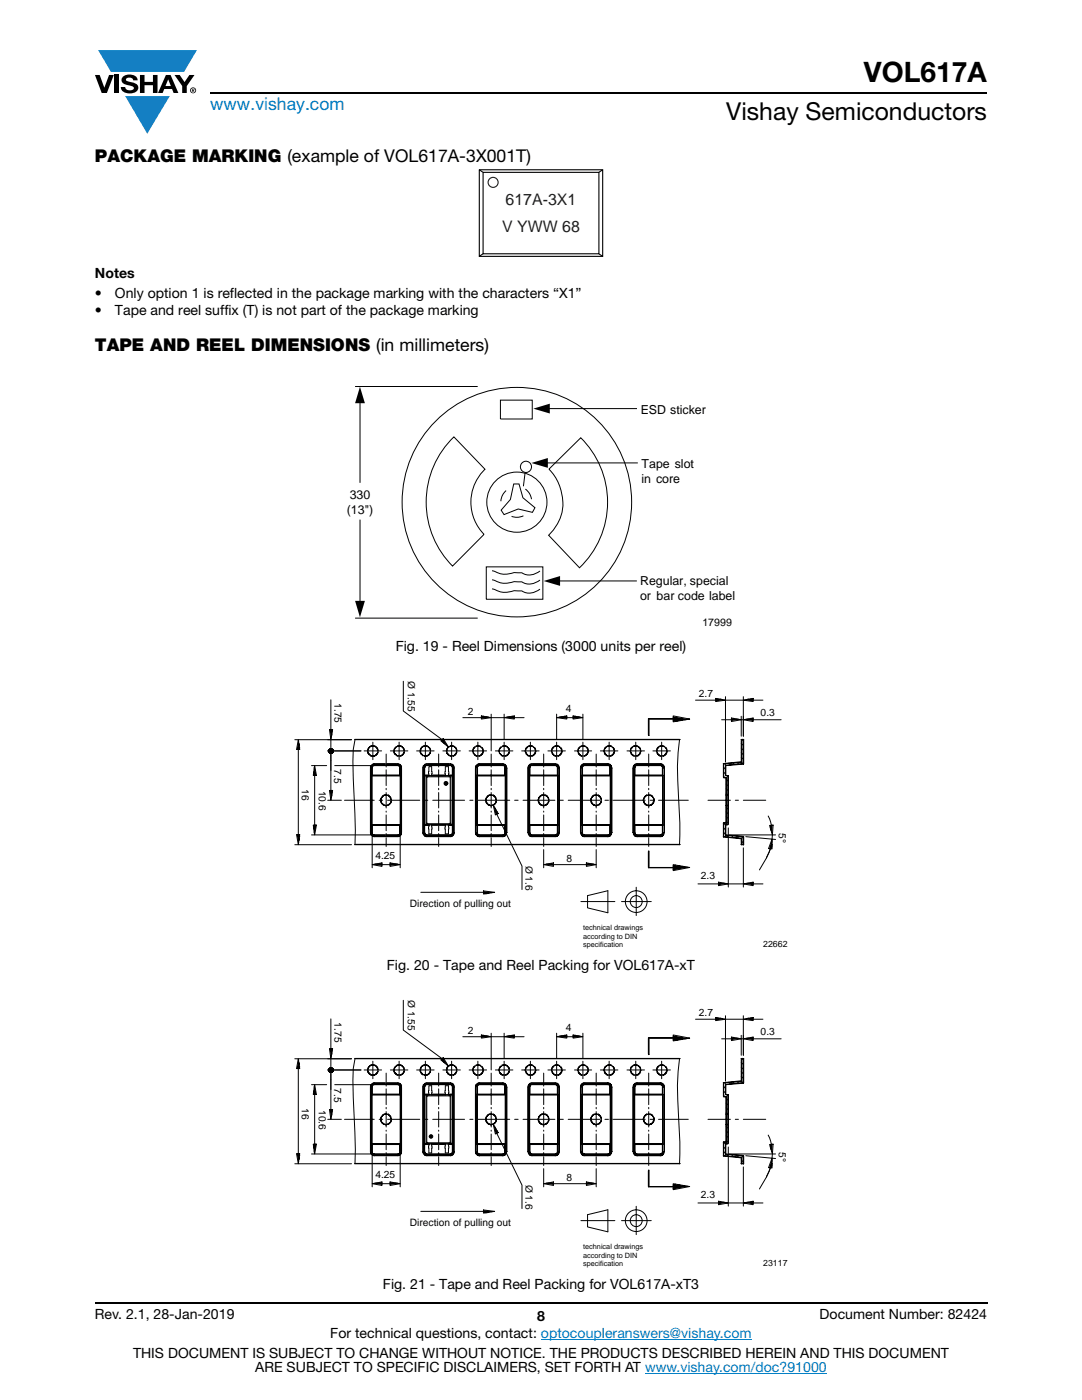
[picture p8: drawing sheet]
<svg xmlns="http://www.w3.org/2000/svg" width="216mm" height="279mm" viewBox="0 0 216 279" stroke-linecap="round" stroke-linejoin="round" font-family="sans-serif">
<defs><g id="words">
<text font-size="5.6" x="172.4" y="16.4">VOL617A</text>
<text font-size="4.9" x="144.9" y="24">Vishay Semiconductors</text>
<text font-size="3.5" fill="#007ec4" x="42" y="21.9">www.vishay.com</text>
<g font-size="3.5">
<text x="18.9" y="32.3">PACKAGE MARKING (example of VOL617A-3X001T)</text>
<text x="18.9" y="70.1">TAPE AND REEL DIMENSIONS (in millimeters)</text>
</g>
<g font-size="3.2" fill="#201d1e">
<text x="100.9" y="40.8">617A-3X1</text>
<text x="100.2" y="46.2">V YWW 68</text>
</g>
<g font-size="2.8">
<text x="18.9" y="55.5">Notes</text>
<text x="18.9" y="59.4">•</text>
<text x="22.9" y="59.4">Only option 1 is reflected in the package marking with the characters “X1”</text>
<text x="18.9" y="62.9">•</text>
<text x="22.9" y="62.9">Tape and reel suffix (T) is not part of the package marking</text>
<text x="79" y="129.9">Fig. 19 - Reel Dimensions (3000 units per reel)</text>
<text x="77.2" y="193.5">Fig. 20 - Tape and Reel Packing for VOL617A-xT</text>
<text x="76.4" y="257.2">Fig. 21 - Tape and Reel Packing for VOL617A-xT3</text>
<text x="18.9" y="263.3">Rev. 2.1, 28-Jan-2019</text>
<text x="107.2" y="263.6">8</text>
<text x="163.6" y="263.3">Document Number: 82424</text>
<text x="65.9" y="267.1">For technical questions, contact: optocoupleranswers@vishay.com</text>
<text x="26.5" y="271">THIS DOCUMENT IS SUBJECT TO CHANGE WITHOUT NOTICE. THE PRODUCTS DESCRIBED HEREIN AND THIS DOCUMENT</text>
<text x="50.9" y="273.8">ARE SUBJECT TO SPECIFIC DISCLAIMERS, SET FORTH AT www.vishay.com/doc?91000</text>
</g>
<g font-size="2.5">
<text x="127.8" y="82.7">ESD sticker</text>
<text x="128" y="93.4">Tape slot</text>
<text x="69.8" y="99.5">330</text>
<text x="128" y="96.4">in core</text>
<text x="69.2" y="102.5">(13&quot;)</text>
<text x="127.7" y="116.7">Regular, special</text>
<text x="127.7" y="119.7">or bar code label</text>
</g>
<text font-size="2.1" x="140.2" y="124.9">17999</text>
<g font-size="2">
<text x="81.4" y="135.9" transform="rotate(90 81.4 135.9)">Ø 1.55</text>
<text x="66.8" y="140.4" transform="rotate(90 66.8 140.4)">1.75</text>
<text x="93.3" y="142.6">2</text>
<text x="112.9" y="142.2">4</text>
<text x="139.5" y="139">2.7</text>
<text x="151.8" y="142.9">0.3</text>
<text x="66.7" y="153.6" transform="rotate(90 66.7 153.6)">7.5</text>
<text x="60.2" y="157.4" transform="rotate(90 60.2 157.4)">16</text>
<text x="63.6" y="157.8" transform="rotate(90 63.6 157.8)">10.6</text>
<text x="155.4" y="166.3" transform="rotate(90 155.4 166.3)">5°</text>
<text x="74.9" y="171.4">4.25</text>
<text x="104.8" y="172.8" transform="rotate(90 104.8 172.8)">Ø 1.6</text>
<text x="113" y="172">8</text>
<text x="139.9" y="175.4">2.3</text>
<text x="81.8" y="181">Direction of pulling out</text>
<text x="81.4" y="199.6" transform="rotate(90 81.4 199.6)">Ø 1.55</text>
<text x="139.5" y="202.7">2.7</text>
<text x="66.8" y="204" transform="rotate(90 66.8 204)">1.75</text>
<text x="93.3" y="206.3">2</text>
<text x="112.9" y="205.8">4</text>
<text x="151.8" y="206.6">0.3</text>
<text x="60.2" y="221.1" transform="rotate(90 60.2 221.1)">16</text>
<text x="63.6" y="221.5" transform="rotate(90 63.6 221.5)">10.6</text>
<text x="66.7" y="217.2" transform="rotate(90 66.7 217.2)">7.5</text>
<text x="155.4" y="229.9" transform="rotate(90 155.4 229.9)">5°</text>
<text x="74.9" y="235.1">4.25</text>
<text x="104.8" y="236.4" transform="rotate(90 104.8 236.4)">Ø 1.6</text>
<text x="113" y="235.6">8</text>
<text x="139.9" y="239.1">2.3</text>
<text x="81.8" y="244.6">Direction of pulling out</text>
</g>
<g font-size="1.7">
<text x="152.3" y="189">22662</text>
<text x="152.3" y="252.7">23117</text>
</g>
<g font-size="1.5">
<text x="116.4" y="185.6">technical drawings</text>
<text x="116.4" y="187.3">according to DIN</text>
<text x="116.4" y="189.1">specification</text>
<text x="116.4" y="249.3">technical drawings</text>
<text x="116.4" y="251">according to DIN</text>
<text x="116.4" y="252.7">specification</text>
</g>
</g></defs>
<g fill="#147fc3">
<path d="M19.6 10h19.7l-2.6 4.3h-1.1h-13.5z"/>
<path d="M25 19.2h8.9l-4.5 7.5z"/>
</g>
<g fill="#000">
<path d="M18.9 15h1l.9 2.5 1-2.5h.9l-1.4 3.6h-1zM22.9 15h.9v3.6h-.9zM24.6 15.3a2.1 2.1 0 0 1 2.8 .3l.1 .4h-.9a.79 .79 0 0 0-.7-.5 .79 .79 0 0 0-.8 .4l.3 .3 1 .2a1.08 1.08 0 0 1 1.2 1 1.08 1.08 0 0 1-1.1 1.2 1.73 1.73 0 0 1-2.4-1.2h.9a.96 .96 0 0 0 .8 .6 .96 .96 0 0 0 .9-.4 1.31 1.31 0 0 0-1.2-.6 1.03 1.03 0 0 1-1.1-.6 1.03 1.03 0 0 1 .2-1.1zM27.9 15h.9v1.3h1.7v-1.3h.9v3.6h-.9v-1.6h-1.7v1.6h-.9zM34.8 15h1.1l.9 1.4 1-1.4h1l-1.5 2.2v1.4h-.9v-1.4z"/>
<path d="M33.6 15.9l.5 1.3h-1.1zM33.1 15l-1.6 3.6h1l.3-.8h1.5l.3 .8h1l-1.6-3.6z"/>
<path d="M38.4 17.8h.2v.2h-.2zM38.3 17.7v.7h.1v-.3l.4 .3-.2-.3 .2-.2-.1-.2z"/>
<path d="M38.1 18a.46 .46 0 0 1 .9 0 .46 .46 0 0 1-.9 0zM37.9 18a.6 .6 0 0 0 1.2 0 .6 .6 0 0 0-1.2 0z"/>
</g>
<path d="M42 18.6h155M18.9 260h178.1" fill="none" stroke="#000" stroke-width=".36"/>
<path d="M107.9 267.3h42.1M128.7 274h36.3" fill="none" stroke="#007ec4" stroke-width=".2"/>
<path d="M95.5 33.8h24.9v17.5h-24.9z" fill="#fff"/>
<path d="M95.6 33.9h24.7v17.3h-24.7zM95.6 33.9l.8 .5M96.4 34.4h23.1v16.2h-23.1zM120.2 33.9l-.7 .5M96.4 50.6l-.7 .5M119.5 50.7l.7 .4" fill="none" stroke="#000" stroke-width=".22"/>
<circle cx="98.4" cy="36.4" r="1" fill="#fff"/>
<circle cx="98.4" cy="36.4" r="1" fill="none" stroke="#201d1e" stroke-width=".22"/>
<path d="M69.2 77.1h77.5v48.2h-77.5z" fill="#fff"/>
<g fill="none" stroke="#000" stroke-width=".2">
<path d="M70.9 77.1h24.4M71.8 79.1v17.3M99.9 79.9h6.3v3.7h-6.3zM90.6 87.2l6.2 6.5a9.1 9.1 0 0 0-.2 12.9l-6.3 6.4a18.1 18.1 0 0 1 .3-25.8zM101 97.9a3 3 0 0 0-1.1 2.1M102.5 96.6h1.1l.7 2.7 2.4 2-.5 1-2.8-.7-2.8 1.1-.6-.9 1.8-2.1zM104.8 94.3l-.4 2.7M104.8 97.6a3 3 0 0 1 1.3 2M107.9 92.4h19.4M108.4 81.5h18.7M109.5 93.6l6.4-6.2a18.1 18.1 0 0 1-.3 25.9l-6.1-6.5a8.8 8.8 0 0 0 1.5-11.3zM71.8 103.7v16.4"/>
<path d="M97 113.1h11.3v6.5h-11.3zM98.2 117.5l.8 .3a4.1 4.1 0 0 0 3.6 .1h1.5a3 3 0 0 0 3.6-.3M98.2 115.7l.8 .3a4.1 4.1 0 0 0 3.6 .1h1.5a3 3 0 0 0 3.6-.3M98.2 113.9l.8 .2a4.1 4.1 0 0 0 3.6 .2h1.5a3 3 0 0 0 3.6-.3M104.4 102.9a3 3 0 0 1-2.3 .1M110.6 115.9h16.5M70.9 123.4h24.4"/>
<circle cx="104.9" cy="93.2" r="1.11"/>
<circle cx="103.1" cy="100.2" r="6"/>
<circle cx="103.1" cy="100.2" r="22.9"/>
</g>
<path d="M71.8 77.2l1 3.3h-1.9zM106 92.4l3.3-1v2zM106.4 81.6l3.3-1v1.9zM70.9 119.9h1.9l-1 3.3zM108.5 116l3.3-1v1.9z" fill="#000"/>
<path d="M58.8 135.9h98.3v53.5h-98.3z" fill="#fff"/>
<g fill="none" stroke="#000" stroke-width=".2">
<path d="M66 139.7v5.9M80.5 136v5.9l7.7 5.7M138.8 139.7h4M142.8 139.4l2 .3-2 .3zM143.3 139.5h-.5v.2l1-.2 .5 .2-1.5 .2M144.8 139.7h3.5M144.8 139v13.1M148.3 139.7l2-.3v.6zM148.3 139v7.9M149.8 139.5h.5v.2l-1-.2-.5 .2 1.5 .2M150.3 139.7h1.9M58.8 147.6h11.3"/>
<path d="M59.5 147.6l.3 2h-.6zM59.5 149.6v17M59.6 148l-.3 1.6h.2l.2-1.2-.1 1.2h.1l.1-.4M62.2 152.8h3M62.6 154.7v-.7l.1 .7h.2l-.2-1.6 .3 1.6M62.8 154.7v10M62.8 152.8l.3 1.9h-.6zM65.4 149.9h6.6M65.4 159.7h2.7M65.5 149.9h.5l-.4 .2zM65.6 149.7l.4 .2h-.5zM65.6 150.1l.4-.2z"/>
<path d="M65.7 149.6l.3 .3-.4-.2zM65.7 150.1l.3-.2-.3 .4zM65.7 149.6l.3 .3zM65.7 149.5l.2-.1 .1 .5zM65.7 145.6h.7l-.4 2zM65.7 157.8h.7l-.4 1.9zM65.9 149.4h.1v.5zM65.9 145.6l.2 1.5 .1-.5-.2-1h.2l.1 .5M65.9 157.8l.2 1.4 .1-.5-.2-.9h.2l.1 .4M66 149.9l.2 .4h-.2zM66 147.6v10.2M66 149.9h.5v.2z"/>
<path d="M66 149.9l.5-.2v.2zM66 149.9l.4-.3 .1 .1zM66 149.9l.2 .4zM66 149.4h.2l-.2 .5zM66 149.9l.5 .2zM66 149.9v.4h-.1zM66 149.9l.4 .2-.1 .2zM66 149.9l-.1 .4h-.2zM66.2 149.4l-.2 .5zM66.3 149.5l.1 .1-.4 .3zM66.8 152.8h7.2M68.7 159.7h6"/>
<path d="M70.8 147.6h.1M70.8 147.6a32.3 32.3 0 0 0-.3 7.8l.4 9.2-.1 4M70.9 147.6h64.6zM72.7 149.9h3.4M73.4 149.7l.1-.1zM73.4 149.8h.1M73.4 150h.1M73.4 149.4h.2zM73.5 150.2h.1M73.4 149.7h.1M73.4 149.9h.1M73.4 150.1h.1"/>
<path d="M73.5 150.3h.1M73.6 149.4h.1M73.6 150.3h.1M73.6 149.3h.1M73.6 150.5h.1M73.7 149.2h.1M73.7 150.5l-.1 .1zM73.8 149.1h.1M73.8 150.6h.1M73.8 149h.1M73.8 150.6v.2zM73.9 153.2h.1"/>
<path d="M73.9 153.4l.1 6.2zM73.9 159.7h.1M74 153.1h.1M73.9 153.3h.1M73.9 159.8l.1 6.3zM73.9 159.6h.1M74 149h.1M73.9 150.8h.1M74 152.9h.1M74 150.8h.1M74 152.8h.2zM74.1 149h.1"/>
<path d="M74.1 154.9h.2v4.7h-.2zM74.1 154.8h.1M74.1 159.7h.2zM74.1 150.8h.1M74.1 159.8h.2v4.7h-.2zM74.2 153.2l.1 1.5zM74.2 154.8h.1M74.2 154.7v.1zM74.2 153.1h.1M74.3 154.8h.1M74.2 152.7h.1M74.2 152.6l.1 .1z"/>
<path d="M74.2 148.9h.1M74.2 150.8h.1M74.3 154.8h2.6zM74.3 153h.1M74.3 148.8v.2zM74.3 152.9h.1M74.3 153.1h-.1h.1M74.3 154.7h2.6v.1h-2.6zM74.3 152.6h.1M74.3 150.9h.1M74.5 152.6h.1M74.4 150.8h.1"/>
<path d="M74.4 148.1v3.5M74.4 148.9h.1M74.5 152.8h.1M74.5 152.9h.1M74.5 150.9h.1M74.5 148.8v.2zM74.5 152.5h.1M74.5 150.8l.2 .1zM74.6 152.8h.1M74.6 152.4h.1M74.6 148.9h.1M74.7 152.4h.1"/>
<path d="M74.7 152.7l2.2 .1zM74.7 152.7v.1M74.7 150.8h.1M74.7 149h.1M74.8 152.4l2.1 .1zM74.8 149h.2zM74.8 149h.1M74.9 150.8h.1M75 150.6v.2zM75 149h.1M75 150.6h.1M75 149.2h.1"/>
<path d="M75.1 150.5l.1 .1zM75.2 150.5h.1M75.2 150.4h.1zM75.2 149.3h.1M75.2 149.4h.2zM75.2 149.4h.1M75.3 150.3h.1M75.3 150.2h.1M75.3 149.6h.1zM75.4 150h.1M75.4 149.8h.1M75.4 150.1h.1"/>
<path d="M75.4 149.7h.1M75.7 159.7h.7M75.9 159.8h.2zM76 159.6h.1M75.9 159.4l.2 .1zM76 159.8h.1M76 160h.1M76.1 159.6h-.2h.2M76.1 160l-.1 .1zM76.1 159.2h.1M76.1 159.4h.1M76.1 159.1h.2z"/>
<path d="M76.1 159.1h.1M76.3 158.9h.1zM76.3 159h.1M76.4 158.9h.1M76.5 158.7v.2zM76.6 158.7h.1M76.8 158.7h.1M76.9 158.7v-.1v.1M77 154.7h.1M77 152.7h.1M77 152.4h.1M77.1 152.8h.1"/>
<path d="M77.1 152.4h.1M77.1 154.7v.1zM77.1 154.8h.1M77.1 158.7h.1M77.1 150.5v1.7M77.1 152.8v.3M77.1 153.6v3.2M77.1 157.3v.3M77.1 158.2v3M77.1 158.7v-.1v.1M77.1 154.7h2.6v.1h-2.6zM77.1 152.7l2.3 .1z"/>
<path d="M77.1 152.4l2.1 .1zM77.1 154.7l2.7 .1zM77.3 158.7h.1M77.3 159.7h6.5M77.4 158.7h.1M77.5 158.8l.1-.1zM77.6 158.9h.1M77.6 158.9h.2zM77.8 159h.1M77.8 159.2h.1M77.9 159.2h.1zM77.9 159.2h.1"/>
<path d="M77.9 149.9h3.5M78 160v.1zM78 159.4h.1zM78 160h.1M78 159.8h.1M78 159.6h.1M78.6 150l.1 .1zM78.6 149.6h.1zM78.6 149.8h.1zM78.7 149.4h.1zM78.7 150.2h.1M78.7 149.7h.1"/>
<path d="M78.7 149.9h.1M78.7 150.1h.1M78.7 149.5h.1M78.7 150.3h.1M78.8 149.4h.1M78.8 150.3h.1M78.9 149.3h.1M78.9 150.5h.1M78.9 149.1h.2zM78.9 149.2h.1M78.9 150.5v.1zM79 150.6h.1"/>
<path d="M79.1 150.6v.2zM79.2 149h.1M79.1 150.8h.1M79.3 149h.1M79.3 150.8h.1M79.3 152.4h.1M79.4 152.4h.1M79.4 152.7h.1M79.4 152.7v.1M79.4 149h.1M79.4 150.8h.1M79.4 152.5h.1"/>
<path d="M79.4 148.9h.1M79.5 152.8h.1M79.5 152.5h.1M79.6 152.9h.1M79.6 152.8h.1M79.6 148.8v.2zM79.6 152.6h.1M79.6 150.8h.1M79.6 148.9h.1M79.6 148.1v3.5M79.7 152.9h.1M79.7 152.6h.1"/>
<path d="M79.7 148.8l.1 .2zM79.8 153.2v1.5zM79.8 153.1h.1M79.8 154.7h.1zM79.8 153h.1M79.8 152.7h.1M79.8 154.9l.1 4.7zM79.8 159.7h.1M79.8 154.7h.1M79.8 154.7v.1zM79.8 154.8h.1M79.8 154.7v.1"/>
<path d="M79.8 150.8h.1M79.8 148.9h.1M79.8 159.8l.1 4.7zM79.8 159.6h.1M79.9 149h.1M79.9 152.8h.1M80 153h.1M80 150.8h.1M80.1 153.2h.1M80.1 153.4v6.2zM80.1 159.7h.1M80 152.9h.1"/>
<path d="M80.1 149h.1zM80.1 149h.1M80.1 159.8v6.3zM80.1 159.6h.1M80.1 153.3h.1M80.1 153.1h.1M80.1 150.8h.1M80.2 149h.1M80.2 150.6l.1 .2zM80.3 149.2h.1M80.3 150.6h.1M80.3 150.5l.1 .1z"/>
<path d="M80.4 149.3h.1M80.5 149.4h.1zM80.5 150.5h.1M80.5 150.4h.1M80.5 149.6h.2zM80.5 149.4h.1M80.5 150.3h.1M80.5 150.2h.1M80.6 150h.1M80.6 150.1h.1M80.6 149.9h.1M80.6 149.7h.1"/>
<path d="M83.1 149.9h3.5M83.8 150l.2 .1zM83.8 149.7l.2-.1zM83.8 149.8h.2zM83.9 149.4h.1zM84 150.2h.1M83.9 149.7h.1M83.9 149.9h.1M83.9 150.1h.1M84 149.5h.1M84 150.3h.1M84 149.4h.1"/>
<path d="M84.1 149.3h.1M84.1 150.5h.1M84.2 149.2h.1M84.2 150.5l-.1 .1zM84.2 150.6h.1M84.3 150.6v.2zM84.3 149h.1M84.4 150.8h.1M84.4 153.2h.1M84.4 153.4l.1 6.2zM84.4 159.7h.1M84.4 159.8l.1 6.3z"/>
<path d="M84.4 159.6h.1M84.5 149h.1M84.5 153.1h.1M84.5 150.8h.1M84.5 152.9h.1M84.5 153.3h.1M84.6 149h.1M84.5 152.8h.2zM84.6 150.8h.1M84.7 150.8h.1M84.7 154.7h.1M84.7 154.9v4.7z"/>
<path d="M84.7 159.7h.1M84.7 159.8v4.7zM84.7 159.6h.1M84.7 154.8h.1M84.7 153.2v1.5zM84.7 154.7v.1zM84.7 153.1h.1M84.7 148.9h.1M84.7 153.1h.1zM84.7 152.6l.1 .1zM84.7 152.7h.1M84.7 154.7l.7 .1z"/>
<path d="M84.7 152.9l.2 .1zM84.7 148.8v.2zM84.7 159.7h.7M84.8 150.9h.1M84.8 154.7h.6v.1h-.6zM84.9 152.9h.1M84.8 153.1h.1M84.8 152.6h.1M84.9 148.9h.1M84.9 150.8h.1M84.9 148.1v3.5M84.9 152.6h.1"/>
<path d="M84.9 148.8l.1 .2zM84.9 150.9h.1M84.9 152.8h.1M85 150.8l.2 .1zM85 155l.2-.2 4.8 .1-.1 9.7h-4.7l-.2-.1zM85 152.5h.1M85.1 148.9h.1M85.1 152.7h.1M85.1 152.7v.1M85.1 152.8h.1M85.2 152.8h.1M85.1 155l.1 .2"/>
<path d="M85.1 152.4h.1M85.2 149h.1M85.2 152.4h.1M85.2 150.8h.1M85.2 152.7l2.2 .1zM85.2 155l4.6 .1v9.3h-4.6v-.2zM85.2 154.9l.1 .1M85.3 149h.1zM85.3 149h.1M85.3 152.4l2.1 .1zM85.4 150.8h.1M85.4 149h.1"/>
<path d="M85.4 150.6v.2zM85.5 149.2h.1M85.5 150.6h.1M85.6 150.5v.1zM85.6 154.7v.1zM85.6 154.8h.1M85.6 154.7v.1M85.6 154.8v-1.8h.5v1.8M85.6 149.3h.1M85.7 149.4h.2zM85.7 149.4h.1M85.7 150.5h.1"/>
<path d="M85.7 150.4h.1M85.8 149.6l.1 .1zM85.8 150.3h.1M85.8 150.2h.1M85.9 150.1h.1M85.9 149.7h.1M85.9 150h.1M85.9 149.8h.1M86.1 154.7h.1M86.2 154.7h1.2v.1h-1.2zM86.2 154.7l1.2 .1zM86.3 159.7h6.4"/>
<path d="M87.5 152.7h.1M87.5 152.4h.1M87.5 154.7h.1M87.5 154.7v.1zM87.5 150.5v1.7M87.5 153.6v3.2M87.5 157.3v.3M87.5 158.2v3M87.5 152.8h.1M87.5 152.7v.4M87.5 152.4v.1M87.5 154.8h.1"/>
<path d="M87.6 152.4l2.1 .1zM87.6 154.7h1.2v.1h-1.2zM87.6 154.7l1.2 .1zM87.6 152.7l2.2 .1zM88 147.8l.4-.4 1.1 1.7zM88.1 147.7l.6 .8-.5-.9 .2-.1 .7 1.3M88.4 149.9h3.5M88.6 156.1l.5 .5-.5-.4M88.6 156.3l.5 .4M88.6 156.4l.3 .3M88.6 156.5l.2 .1M88.7 156.1l.5 .5"/>
<path d="M88.8 156.1l.5 .5M88.9 154.7v.1zM88.9 154.7h.1M88.9 154.8v-1.8h.6v1.8M88.9 156l.4 .5M88.9 156l.4 .4M89 156l.3 .4M89.1 150l.1 .1zM89.1 149.8h.1zM89.1 149.7h.1M89.1 149.9h.1M89.1 149.6h.1"/>
<path d="M89.2 150.2h.1M89.1 149.4h.2zM89.1 156l.2 .2M89.2 149.5h.1M89.2 150.3h.1M89.3 149.3h.1M89.3 149.4h.1M89.3 150.3h.1M89.3 150.5h.1M89.4 154.7h.1M89.5 154.7h.1M89.4 149.2h.1"/>
<path d="M89.4 150.5l-.1 .1zM89.4 149.1h.2zM89.5 150.6h.1M89.6 154.7h.6v.1h-.6zM89.6 154.7l.7 .1zM89.6 150.6v.2zM89.7 149h.1M89.6 150.8h.1M89.8 152.4h.1M89.8 149h.1M89.8 150.8h.1M89.8 154.9l-.1 .1"/>
<path d="M89.8 152.4v.1M89.8 152.7h.1M89.9 152.5h.1M89.9 152.7h.1M89.9 148.9h.1M89.9 150.8h.1M90 152.8h.1M90 152.5h.1M90 155l-.1 .2M90.1 152.6h.1M90 148.8v.2zM90.1 152.9h.1"/>
<path d="M90.1 150.8h.1M90.1 148.9h.1M90.1 148.1v3.5M90.2 152.9h.1M90.2 152.6h.1M90.2 148.8l.1 .2zM90.3 153.2v1.5zM90.3 153.1h.1M90.3 154.7h.1zM90.3 153h.1M90.3 152.7h.1M90.3 154.7h.1"/>
<path d="M90.3 154.7v.1zM90.3 154.8h.1M90.3 154.9l.1 4.7zM90.3 159.7h.1M90.3 159.8l.1 4.7zM90.3 159.6h.1M90.3 150.8h.1M90.3 148.9h.1M90.4 149h.1M90.5 152.9h.1zM90.4 152.8h.1M90.5 150.8h.1"/>
<path d="M90.5 150.8h.1zM90.5 152.9h.1M90.5 153.4l.1 6.2zM90.6 153.3h.1M90.6 159.7h.1M90.5 153.2h.1M90.5 159.8l.1 6.3zM90.5 149h.1M90.5 153.1h.1M90.6 150.8h.1M90.6 149h.1M90.7 150.6v.2z"/>
<path d="M90.7 149h.1M90.7 149.2h.1M90.8 150.6h.1M90.8 150.5l.1 .1zM90.9 149.3h.1M91 149.4h.1zM91 150.5h.1M91 150.4h.1M91 149.6h.2zM91 150.3h.1M91 150.2h.1M91 149.4h.1"/>
<path d="M91.1 149.8h.1M91.1 150.1h.1M91.1 149.7h.1M92.4 143.2h3.7M93.6 149.9h3.5M93.7 159.7h.7M94.3 149.8l.1 .1zM94.3 150l.1 .1zM94.4 149.6h.1M94.4 150.2h.1zM94.4 149.7h.1M94.4 149.9h.1"/>
<path d="M94.4 149.5h.1M94.5 149.4h.1M94.5 149.2l.2 .1zM94.5 150.3h.1M94.6 150.5h.1M94.7 149.1h.1zM94.7 149.2h.1M94.7 150.5v.1zM94.7 150.6h.1M94.8 150.6v.2zM94.9 150.8h.1M94.9 159.8v6.3z"/>
<path d="M94.9 159.6h.1M94.9 153.2h.1M94.9 153.4v6.2zM94.9 159.7h.1M94.9 153.1l.1 .1zM94.9 153.1h.1M94.9 149h.1M95 152.9h.1M94.9 153.3h.1M95 149h.1M95 150.8h.1M95 152.8h.1z"/>
<path d="M95.1 149h.1M95.1 150.8h.1M95.2 148.9h.1M95.1 154.8h.1M95.1 154.7l.1 .1zM95.1 159.8l.1 4.7zM95.1 159.6h.1M95.1 154.9l.1 4.7zM95.1 159.7h.1M95.2 154.8h.1M95.1 153.2h.2v1.5h-.2zM95.1 152.6l.2 .1z"/>
<path d="M95.1 152.7h.1M95.1 153.1h.2M95.1 153.1h.2zM95.3 148.8v.2zM95.3 154.7h2.6v.1h-2.6zM95.3 154.8h2.6zM95.4 152.9h.1M95.4 153h.1M95.3 153h.1M95.3 153.1h.1M95.3 152.6h.1M95.4 150.8h.1"/>
<path d="M95.4 148.9h.1M95.4 148.1v3.5M95.4 152.6h.1M95.4 159.7h6.3M95.5 149v-.2v.2M95.5 152.8h.1M95.5 152.5h.1M95.6 150.8h.1M95.6 148.9h.1M95.6 152.7h.1M95.6 152.8h.1M95.6 152.4h.1"/>
<path d="M95.7 150.8h.1M95.7 149h.1M95.7 152.7l2.2 .1zM95.7 152.4v.1M95.8 150.8h.1M95.8 149h.1M95.8 152.4l2.1 .1zM95.9 150.6l.1 .2zM96 149.2h.1M96.1 150.6h.1M96.1 150.5l.1 .1zM96.1 142.9l1.9 .3-1.9 .3z"/>
<path d="M96.1 149.3l.2-.1zM96.2 150.5h.1M96.2 150.4h.1M96.3 149.6l.1 .1zM96.3 150.3h.1M96.3 150.2l.1 .1zM96.3 149.4h.1M96.3 150h.1M96.3 150.1h.1M96.3 149.8l.2 .1zM96.3 149.5h.1M96.4 149.9h.1"/>
<path d="M96.5 142.9l-.4 .1v.2l.9-.2 .5 .2-1.4 .2M96.9 159.8h.1zM97 159.6h.1M97 159.4h.1M97 159.8h.1M97.1 159.2h.1M97 159.6h-.1h.1M97 160v.1zM97.1 159.1h.1zM97.1 159.1h.1M97.2 159h.1M97.2 158.9h.2z"/>
<path d="M97.4 158.9h.1M97.4 158.7v.2zM97.6 158.7h.1M97.7 158.7h.1M97.8 158.7h.1M97.9 158.7h.1M97.9 152.4h.1M97.9 152.4v.1M97.9 152.7v.1M97.9 154.7v.1M97.9 154.7h.1M97.9 152.7h.1"/>
<path d="M98 154.7v.1zM98 154.8h.1M98 152.8h.1M98 152.4h.1M98 158.7h.1M98 150.5v1.7M98 152.8v.3M98 153.6v3.2M98 157.3v.3M98 158.2v3M98 143.2h2.6M98 142.5v7.4"/>
<path d="M98.1 154.7l2.6 .1zM98.1 154.7h2.6v.1h-2.6zM98.1 158.6v.1zM98.1 152.7l2.2 .1zM98.1 152.4l2.1 .1zM98.3 158.7h.1M98.4 158.8l.2-.1zM98.4 158.7h.1M98.6 158.9h.1M98.7 159h.1M98.8 159.1h.1M98.8 159.2h.2z"/>
<path d="M98.8 149.9h3.5M98.9 160l.1 .1zM98.9 159.4h.2zM99 160h.1M99 159.8h.1M99 159.6h.1M99.5 149.8l.2 .1zM99.5 150l.2 .1zM99.6 149.7h.1M99.6 149.9h.1M99.6 149.6h.1M99.7 150.2h.1"/>
<path d="M99.8 149.4h.1M99.7 149.5h.1M99.8 150.3h.1M99.8 149.2l.1 .1zM99.8 150.5h.1M99.9 149.1h.1zM99.9 149.2h.1M99.9 150.5v.1zM100 150.6h.1M100 150.6v.2zM100.1 150.8h.1M100.2 149h.1"/>
<path d="M100.2 152.4h.1M100.2 152.4v.1M100.2 150.8h.1M100.3 152.4h.1M100.4 149h.1M100.3 150.8h.1M100.4 152.8h.1M100.4 152.5h.1M100.4 152.7v.1M100.4 152.7h.1M100.4 148.9h.1M100.4 150.8h.1"/>
<path d="M100.5 152.8h.1M100.5 152.5h.1M100.6 152.6h.1M100.5 148.8v.2zM100.6 152.9h.1M100.6 150.8h.1M100.6 148.9h.1M100.6 142.5v5M100.6 148.1v3.5M100.6 143.2l2-.3v.6zM100.7 152.9h.1M100.7 152.6h.1"/>
<path d="M100.7 148.8v.2zM100.7 153h.1M100.7 152.7h.1M100.7 153.2l.1 1.5zM100.7 153.1h.1M100.8 159.8l.1 4.7zM100.8 159.6h.1M100.8 154.7h.1M100.8 154.7v.1zM100.8 154.8h.1M100.8 154.9l.1 4.7zM100.8 159.7h.1"/>
<path d="M100.8 150.8h.1M100.8 148.9h.1M100.9 152.7h.1M100.9 149h.1M100.9 152.9h.2zM100.9 152.9h.1M100.9 152.8h.1M100.9 150.8h.1M100.9 150.8h.2zM101 153.3h.2zM101 159.7h.2zM101 153.2h.1"/>
<path d="M101 159.8h.2v6.3h-.2zM101 153.4h.2v6.2h-.2zM101 149h.1M101 153.1h.1M101.1 150.8h.1M101.1 149h.1M101.2 150.6v.2zM101.2 149h.1M101.2 149.2h.1M101.3 150.6h.1M101.3 150.5l.1 .1zM101.4 149.3h.1"/>
<path d="M101.4 149.4h.2zM101.4 150.5h.1M101.4 150.4h.1M101.5 149.6l.1 .1zM101.5 150.3h.1M101.5 150.2l.1 .1zM101.5 149.4h.1M101.6 150h.1M101.6 149.8h.1M101.6 150.1h.1M101.6 149.5h.1M102.1 142.9l.5 .1v.2l-1-.2-.5 .2 1.5 .2"/>
<path d="M102.6 143.2h2M102.7 159.7h.7M104.1 149.9h3.5M104.4 159.7h6.3M104.8 149.8l.1 .1zM104.8 150l.1 .1zM104.9 149.7h.1M104.9 149.9h.1M104.9 149.6h.1M104.9 150.2h.1zM104.9 149.5h.1M104.9 150.4l.2-.1z"/>
<path d="M105 149.4h.1M105 149.2l.1 .1zM105.1 150.5h.1M105.1 150.6h.1zM105.1 149.2h.1M105.1 149.1h.2zM105.2 150.6h.1M105.3 150.6v.2zM105.3 153.2h.1M105.3 153.4l.1 6.2zM105.3 159.7h.1M105.3 159.8l.1 6.3z"/>
<path d="M105.4 159.7h.1M105.3 153.3h.2zM105.3 153.1l.2 .1zM105.3 150.8h.1M105.4 152.9h.2zM105.4 153.1h.1M105.4 149h.1M105.5 150.8h.1M105.5 152.9h.1M105.5 149h.1M105.6 152.8h.1M105.6 149h.1"/>
<path d="M105.6 150.8h.1M105.6 154.7h.2zM105.6 153.1h.2zM105.6 154.8h.1M105.6 152.7h.1M105.6 153.2h.2v1.5h-.2zM105.6 159.7h.1M105.6 154.9l.1 4.7zM105.7 154.7h.1M105.6 154.7h.1M105.6 159.8l.1 4.7zM105.6 159.6h.1"/>
<path d="M105.7 148.9h.1M105.7 153.1h.1M105.7 154.7l-.1 .1M105.8 152.9h.1M105.8 153h.1M105.8 153.1h.1M105.8 152.6h.1M105.8 152.7h.1M105.8 154.7h2.6v.1h-2.6zM105.8 154.7l2.6 .1zM105.8 148.8v.2zM105.9 152.6h.1"/>
<path d="M105.8 150.8h.1M105.8 148.9h.1M105.8 148.1v3.5M105.9 152.9h.1M106 152.8h.1M106 152.5h.1M106 149v-.2v.2M106 152.7h.1M106 152.4h.1M106.1 152.8h.1M106 150.8h.1M106 148.9h.1"/>
<path d="M106.1 152.4h.1M106.1 152.7v.1M106.2 152.4h.1M106.2 152.7l2.2 .1zM106.2 150.8h.1M106.2 149h.1M106.2 152.4l2.2 .1zM106.3 150.8h.1M106.3 149h.1M106.4 150.6l.1 .2zM106.5 149.2h.1M106.5 150.6h.1"/>
<path d="M106.5 150.5l.2 .1zM106.6 149.3l.1-.1zM106.7 150.5h.1M106.7 150.4h.1M106.7 149.6l.2 .1zM106.7 150.3h.1M106.7 150.2l.2 .1zM106.7 149.4h.1M106.8 150.1h.1M106.8 149.8l.2 .1zM106.8 149.5h.1M106.8 150h.1"/>
<path d="M106.9 149.9h.1M107.4 159.8h.1zM107.4 159.6h.1M107.5 159.4h.1M107.4 159.8h.1M107.6 159.2h.1M107.5 159.6h-.1h.1M107.5 160l-.1 .1zM107.6 159.1h.1zM107.7 159h.1M107.7 158.9h.2zM107.9 158.9h.1"/>
<path d="M107.9 158.7l.1 .2zM108.1 158.7h.1M108.2 158.7h.1M108.3 158.7h.1M108.4 158.7h.1M108.4 154.8h.1M108.4 152.7h.1M108.5 152.4h.1M108.5 152.8h.1M108.5 154.7v.1zM108.5 154.8h.1M108.5 150.5v1.7"/>
<path d="M108.5 152.8v.3M108.5 153.6v3.2M108.5 157.3v.3M108.5 158.2v3M108.5 158.7h.1M108.6 158.6v.1zM108.6 152.4l2.1 .1zM108.6 154.7h2.6v.1h-2.6zM108.6 154.8h2.6zM108.6 152.7l2.2 .1zM108.8 158.7h.1M108.9 158.8l.1-.1z"/>
<path d="M108.9 158.7h.1M109 158.9h.1M109.1 158.9h.1M109.2 159h.1M109.3 159.2h.1M109.3 149.9h3.5M109.3 159.2h.2zM109.4 159.4h.1zM109.4 160l.1 .1zM109.5 160h.1M109.5 159.9h.1M109.5 159.6h.1"/>
<path d="M110 149.8l.2 .1zM110 150l.2 .1zM110.1 150.2h.1zM110.1 149.7h.1M110.1 149.9h.1M110.1 149.6h.1M110.2 149.4h.1M110.2 149.5h.1M110.2 150.3h.1M110.2 149.2l.2 .1zM110.3 150.6h.1zM110.3 150.5h.1"/>
<path d="M110.4 149.1h.1zM110.4 149.2h.1M110.4 150.6h.1M110.5 150.6v.2zM110.6 150.8h.1M110.6 149h.1M110.7 150.8h.1M110.7 149h.1M110.7 152.4h.1M110.9 149h.1M110.8 150.8h.1M110.9 152.8h.1"/>
<path d="M110.8 152.4h.1M110.9 148.9h.1M110.9 150.8h.1M110.9 152.7h.1M110.9 152.5h.1M110.9 152.7v.1M111 148.8v.2zM111.1 152.6h.1M111 152.8h.1M111.1 148.1v3.5M111.1 142.5v5M111.1 143.2l2-.3v.6z"/>
<path d="M111.1 150.8h.1M111.1 148.9h.1M111.1 152.9h.1M111.2 149v-.2v.2M111.2 153.2l.1 1.5zM111.2 153.1h.1M111.2 153h.1M111.2 152.7h.1M111.3 159.8l.1 4.7zM111.3 159.6h.1M111.3 150.8h.1M111.3 148.9h.1"/>
<path d="M111.3 154.8h.1M111.3 154.7v.1zM111.3 154.9l.1 4.7zM111.3 159.7h.1M111.4 152.7h.1M111.4 150.8h.1M111.4 150.8h.2zM111.4 149h.1M111.4 152.9h.2zM111.4 152.9h.1M111.4 152.8h.1M111.5 159.8h.1v6.3h-.1z"/>
<path d="M111.5 159.7h.1zM111.5 149h.1M111.5 153.3h.1zM111.5 153.2h.1M111.5 153.4h.1v6.2h-.1zM111.6 150.8h.1M111.6 149h.1M111.5 153.1h.1M111.6 150.6l.1 .2zM111.7 149.2h.1M111.7 159.7h.7M111.8 150.6h.1"/>
<path d="M111.8 150.5l.1 .1zM111.9 149.3h.1M111.9 149.4h.1zM111.9 150.5h.1M111.9 150.4h.1M112 149.6l.1 .1zM112 150.3h.1M112 150.2l.1 .1zM112 149.4h.1M112 150.1h.1M112 149.8l.2 .1zM112 149.5h.1"/>
<path d="M112 150h.1M112.1 149.9h.1M112.6 142.9l.5 .1v.2l-1-.2-.5 .2 1.5 .2M113.1 143.2h1.3M113.4 159.7h6.3M114.4 142.9l1.9 .3-1.9 .3zM114.6 149.9h3.5M114.8 142.9l-.4 .1v.2l.9-.2 .5 .2-1.4 .2M115.3 149.9l.1-.1zM115.3 150.2h.2zM115.3 149.9h.1M115.3 149.6h.1"/>
<path d="M115.3 150h.1M115.4 150.4l.1-.1zM115.5 149.4h.1M115.4 149.5h.1M115.5 150.5h.1M115.5 149.2l.1 .1zM115.5 150.6h.2zM115.6 149.1h.2zM115.7 150.6h.1M115.8 153.3h.2zM115.8 153.1l.2 .1zM115.8 153.2h.1"/>
<path d="M115.8 153.4l.1 6.2zM115.8 159.7h.1M115.8 159.8l.1 6.3zM115.8 159.6h.1M115.8 150.6v.2zM115.8 150.8h.1M115.9 153.1h.1M115.9 152.9h.1zM115.9 149h.1M116 150.8h.1M116 152.9h.1M116 149h.1"/>
<path d="M116.1 152.8h.1M116.1 149h.1M116.1 154.8h.1zM116.1 153.1h.1zM116.1 154.8h.1M116.1 152.7h.1M116.1 153.2h.1v1.5h-.1zM116.1 154.9l.1 4.7zM116.1 159.7h.1M116.2 154.8h.1M116.1 159.8l.1 4.7zM116.1 159.6h.1"/>
<path d="M116.1 150.8h.1M116.2 148.9h.1M116.2 153.1h.1M116.3 152.9h.1M116.3 153h.1M116.2 153h.1M116.2 152.7h.1M116.2 154.7h2.7v.1h-2.7zM116.2 154.8h2.7zM116.2 148.8v.2zM116.4 152.6h.1M116.3 152.6h.1"/>
<path d="M116.3 142.5v5M116.3 150.8h.1M116.3 148.9h.1M116.3 148.1v3.5M116.4 152.9h.1M116.5 152.8h.1M116.4 152.8h.1M116.4 152.5h.1M116.5 149v-.2v.2M116.5 152.7h.1M116.6 152.5h.1M116.5 148.9h.1"/>
<path d="M116.5 150.8h.1M116.6 152.4h.1M116.6 152.8h.1M116.6 152.7v.1M116.7 152.4h.1M116.7 152.7l2.2 .1zM116.7 150.8h.1M116.7 149h.1M116.7 152.4l2.2 .1zM116.8 150.8h.1M116.8 149h.1M116.9 150.6v.2z"/>
<path d="M116.9 149.1h.2zM117 150.6h.1M117 150.6h.1zM117.1 149.3l.1-.1zM117.1 150.5h.1M117.1 150.3l.2 .1zM117.2 150.2l.2 .1zM117.2 149.4h.1M117.3 150h.1M117.3 149.6h.1M117.3 150.1h.1M117.3 149.8l.1 .1z"/>
<path d="M117.3 149.5h.1M117.4 149.9h.1M117.8 159.8h.2zM117.9 159.6h.1M118 159.4h.1M117.9 159.8h.1M118.1 159.2h.1M118 159.6h-.2h.2M118.1 159.1h.1zM118.2 159h.1M118.2 158.9h.1zM118.3 158.9h.1"/>
<path d="M118.4 158.7l.1 .2zM118.5 158.7h.1M118.7 158.7h.1M118.9 158.7h.1M118.9 154.7h.1M118.9 152.7h.1M118.9 152.4h.1M119 152.7h.1M119 152.4h.1M119 154.8h.1M119 154.7v.1zM119 150.5v1.7"/>
<path d="M119 152.8v.3M119 153.6v3.2M119 157.3v.3M119 158.2v3M119 158.7h.1M119 152.7l2.3 .1zM119 158.6l.1 .1zM119 152.4l2.2 .1zM119 154.7h2.7v.1h-2.7zM119 154.7l2.7 .1zM119.2 158.7h.1M119.4 158.7h.1"/>
<path d="M119.4 158.8l.1-.1zM119.5 158.9h.1M119.6 158.9h.1M119.7 159.1h.1M119.7 159h.1M119.8 149.9h3.5M119.8 159.2h.1zM119.8 159.1h.1M119.9 159.4h.1zM119.9 160l.1 .1zM119.9 160h.1M119.9 159.8h.1"/>
<path d="M119.9 159.6h.1M119.9 159.4h.1M120 159.6h.1M120.5 149.8l.1 .1zM120.5 150l.1 .1zM120.6 150.2h.1zM120.6 149.7h.1M120.6 149.9h.1M120.6 149.6h.1M120.7 149.4h.1M120.6 149.5h.1M120.7 150.3h.1"/>
<path d="M120.7 149.2l.1 .1zM120.7 159.7h.7M120.8 150.5h.1M120.8 150.6h.1zM120.8 149.1h.2zM120.8 149.2h.1M120.9 150.6h.1M121 150.6v.2zM121.1 150.8h.1M121.1 149h.1M121.2 150.8h.1M121.2 149h.1"/>
<path d="M121.2 152.4h.1M121.3 149h.1M121.3 150.8h.1M121.3 152.8h.1M121.3 152.4v.1M121.4 148.9h.1M121.3 152.5h.1M121.3 152.7h.1M121.4 152.8h.1M121.5 148.8v.2zM121.5 152.6h.1M121.5 152.8h.1"/>
<path d="M121.5 152.5h.1M121.5 150.8h.1M121.5 148.9h.1M121.5 148.1v3.5M121.5 152.9h.1M121.6 150.8h.1M121.6 152.9h.1M121.6 152.6h.1M121.7 149v-.2v.2M121.7 153.1h.1M121.7 153.2l.1 1.5zM121.7 153h.1"/>
<path d="M121.7 152.7h.1M121.8 150.8h.1M121.8 148.9h.1M121.8 154.9v4.7zM121.8 159.7h.1M121.8 154.7h.1M121.8 159.8v4.7zM121.8 159.6h.1M121.8 154.7v.1zM121.8 154.8h.1M121.8 152.7h.1M121.9 150.8h.1"/>
<path d="M121.9 149h.1M121.8 152.8h.1M121.9 152.9h.1zM122 150.8h.1M122 149h.1M122 153.3l.1-.1zM122 159.7l.1 .1zM122 153.3h.1zM122 159.7l.1-.1zM122 153.2h.1M122 152.9h.1M122 153.4h.1v6.2h-.1z"/>
<path d="M122 159.8h.1v6.3h-.1zM122 153.1h.1M122.1 150.6l.1 .2zM122.2 149.2h.1M122.2 150.6h.1M122.2 150.5l.2 .1zM122.3 149.3l.2-.1zM122.4 150.5h.1M122.4 150.4h.1M122.4 159.7h6.3M122.5 149.6h.1zM122.5 150.3h.1"/>
<path d="M122.5 150.2l.1 .1zM122.5 149.4h.1M122.5 150.1h.1M122.5 149.8l.2 .1zM122.5 149.5h.1M122.5 150h.1M122.6 149.9h.1M125.1 149.9h3.5M125.7 149.9l.2-.1zM125.8 150.2h.1zM125.8 149.9h.1M125.8 149.6h.1"/>
<path d="M125.8 150h.1M125.9 150.4l.1-.1zM125.9 149.4h.1M125.9 149.5h.1M125.9 150.1h.1M126 150.5h.1M125.9 149.2l.2 .1zM126 150.6h.2zM126.1 149.1h.1zM126.2 150.6h.1M126.4 150.8h.1M126.3 150.6l-.1 .2z"/>
<path d="M126.3 153.3h.1zM126.3 153.4l.1 6.2zM126.4 149h.1M126.4 153.3h.1M126.4 159.7h.1M126.3 159.8l.1 6.3zM126.4 152.9h.1zM126.4 153.1h.1M126.4 152.9h.1M126.5 150.8h.1M126.6 152.8h.1M126.6 149h.1"/>
<path d="M126.6 150.8h.1M126.6 154.8h.1M126.6 152.7h.1M126.6 153.2h.1v1.5h-.1zM126.6 154.7h.1zM126.6 153.1h.1zM126.6 154.7h.1M126.6 154.9v4.7zM126.6 159.7h.1M126.6 148.9h.1M126.6 159.8l.1 4.7zM126.6 159.6h.1"/>
<path d="M126.6 153.1h.1M126.8 152.9h.1M126.8 153h.1M126.7 153h.1M126.7 153.1h.1M126.7 152.7h.1M126.7 154.7h2.7v.1h-2.7zM126.7 154.7l2.7 .1zM126.7 148.8v.2zM126.8 150.8h.1M126.9 152.9h.1M126.8 152.6h.1"/>
<path d="M126.9 148.9h.1M126.9 152.6h.1M126.9 148.1v3.5M126.9 149v-.2v.2M127 152.8h.1M126.9 152.8h.1M126.9 152.5h.1M127 150.8h.1M127 148.9h.1M127 152.7h.1M127.1 152.5h.1M127.1 152.8h.1"/>
<path d="M127.1 150.8h.1M127.1 149h.1M127.1 152.7l2.3 .1zM127.1 152.4h.1M127.1 152.4v.1M127.2 150.8h.1M127.2 149h.1M127.2 152.4l2.2 .1zM127.3 149h.1M127.3 150.8h.1M127.3 150.6l.1 .2zM127.4 149.1h.2z"/>
<path d="M127.5 150.6h.1M127.5 150.6h.1zM127.6 149.2h.1M127.6 149.3l.1-.1zM127.6 150.5h.1M127.6 150.3l.2 .1zM127.7 150.2l.1 .1zM127.7 149.4h.1M127.8 150h.1M127.8 149.6h.1M127.8 149.8l.1 .1zM127.8 149.5h.1"/>
<path d="M127.8 149.9h.1M128.4 159.4h.1zM128.5 159.8h.1M128.4 159.6h.1M128.4 159.8h.1M128.5 159.2h.1zM128.5 159.4h.1M128.5 159.6h-.2h.2M128.5 160h.1M128.6 159.2h.1M128.6 159l.1 .2zM128.7 159h.1"/>
<path d="M128.8 158.9h.1M128.9 158.7l.1 .1zM129 158.7h.1M129.2 158.7h.1M129.4 158.7h.1M129.4 143.6h.1v3h-.1zM129.4 143.5h.1M129.4 146.7l.1 .1zM129.4 154.8h.1M129.4 152.7h.1M129.4 143.4v.1M129.4 146.8h.1"/>
<path d="M129.4 152.4h.1M129.4 154.7h.1M129.4 154.7v.1zM129.4 150.5v1.7M129.4 153.6v3.2M129.4 157.3v.3M129.4 158.2v3M129.4 152.4v.1M129.4 152.7v.4M129.5 143.4l4.8 .1zM129.5 158.6l.1 .1zM129.5 152.4l2.2 .1z"/>
<path d="M129.5 154.7h2.7v.1h-2.7zM129.5 154.8h2.7zM129.5 152.7l2.2 .1zM129.7 159.7h.7M129.8 158.7h.1M129.9 158.7h.1M129.9 158.7v.2zM130.1 158.9h.1zM130.1 158.9h.1M130.3 159.2h.1M130.2 159h.1M130.3 149.9h3.5"/>
<path d="M130.4 160l.1 .1zM130.4 159.3h.1M130.4 159.8l.2 .1zM130.4 159.6h.2h-.2M130.4 159.5h.1M130.4 159.4h.1M130.5 159.8h.1M130.5 159.6h.1M131 149.9l.1-.1zM131 149.9h.1M131 149.6h.1M131 150h.1"/>
<path d="M131 150.2h.2zM131.1 149.5h.1M131.1 150.4l.2-.1zM131.2 149.4h.1M131.2 149.2l.1 .1zM131.3 150.5h.1M131.3 150.6h.1zM131.3 149.2h.1M131.3 149.1h.2zM131.4 150.6h.1M131.4 159.7h5.9M131.5 150.6v.2z"/>
<path d="M131.5 150.8h.1M131.6 149h.1M131.7 150.8h.1M131.7 149h.1M131.8 149h.1M131.8 152.8h.1M131.7 152.4h.1M131.7 152.4v.1M131.8 150.8h.1M131.9 148.9h.1M131.8 152.7h.1M131.8 152.5h.1"/>
<path d="M131.9 152.8h.1M132 148.8v.2zM132 152.8h.1M132 152.5h.1M132 150.8h.1M132 148.9h.1M132 148.1v3.5M132 152.9h.1M132 152.6h.1M132.1 152.9h.1M132.1 152.6h.1M132.2 149v-.2v.2"/>
<path d="M132.2 153.2v1.5zM132.2 153.1h.1M132.2 153h.1M132.2 152.7h.1M132.2 150.8h.1M132.2 148.9h.1M132.2 154.8h.1M132.2 154.7v.1zM132.2 154.9l.1 4.7zM132.2 159.7h.1M132.2 159.8l.1 4.7zM132.2 159.6h.1"/>
<path d="M132.3 152.7h.1M132.4 150.8h.1M132.4 149h.1M132.4 152.9h.1zM132.3 152.8h.1M132.4 153.2h.1M132.4 152.9h.1M132.4 153.3h.2zM132.5 150.8h.1M132.5 149h.1M132.5 153.2h.1M132.5 153.4l.1 6.2z"/>
<path d="M132.5 159.7h.1M132.5 159.8l.1 6.3zM132.5 159.6h.1M132.5 153.1h.1M132.6 150.6l.1 .2zM132.7 149.2h.1M132.7 150.6h.1M132.7 150.5l.2 .1zM132.8 149.3l.1-.1zM132.9 150.5h.1M132.9 150.3l.1 .1zM132.9 150.2l.2 .1z"/>
<path d="M132.9 149.4h.1M133 150.1h.1M133 149.8l.1 .1zM133 149.5h.1M133 150h.1M133 149.6h.1M133.1 149.9h.1M134.3 143.4h.1M134.3 143.1l2.8 .5h-.4l-2.4-.4v.2l1.9 .3-.5 .1-1.4-.2v.1l1 .2-.5 .1-.5-.1M134.3 142.9l3.3 .6-3.3 .6zM135.6 147.6a49 49 0 0 0-.2 11.2 72.7 72.7 0 0 1 .2 9.8M135.6 147.6h.1"/>
<path d="M135.7 147.6h.1M141.3 159.7h4.4M144 143.6h1.9M144.3 152.4h.1M144.3 152.5l.1 2.6zM144.4 155.2h.1M144.4 152.4h.1M144.4 153.1l.4 .5M144.4 154.1l.4 .4M144.4 155l.2 .2M144.5 155.1l.3 .1h-.3zM144.5 152.4l3.3-.4v.2z"/>
<path d="M144.6 152.4l.3 .4M144.8 152.9v1.8zM144.8 152.7h.1M144.8 152.8h.1M144.8 152.7l3.5-.3v.1zM144.8 154.7l.5 .2zM144.8 155.3h.2v4.3h-.2zM144.8 159.7l.2 .1zM144.8 159.8h.2v4.3h-.2zM144.9 155.2h.1M144.9 158.6v.1zM144.9 159.7h.1"/>
<path d="M144.9 155.5l.4 .4M144.9 156.5l.4 .3M144.9 157.4l.4 .4M144.9 158.3l.4 .4M145 158.6h.3v.1h-.3zM145.1 154.8l.2 .2M145.3 155v4.6zM145.3 159.7h.1M145.3 159.8v4.7zM145.3 154.8h.1M145.3 158.6v.1zM145.3 154.8v.1"/>
<path d="M145.4 152.3l.3 .4M145.9 143.3l2 .3-2 .4zM146.2 152.2l.4 .4M146.4 143.4l-.5 .1v.1h1.5l-1.5 .2M146.7 159.7h.6M147.1 152.2l.3 .3M147.9 142.9v4M147.9 143.6h.4M147.9 152v.2zM147.9 147.6h.1M147.9 152.1h.1M147.9 147.7l.1 4.3z"/>
<path d="M147.9 148.4l.4 .3M147.9 149.3l.4 .4M147.9 150.2l.4 .4M147.9 151.1l.4 .4M147.9 152.1l.4 .3M148 152v.1M148 147.6h.3zM148 147.6l.3 .2M148.3 147.7h.1v4.7h-.1zM148.3 147.6h.1M148.3 152.5h.1M148.3 152.4h.1z"/>
<path d="M148.3 147.6h.1zM148.3 143.6l2-.3v.7zM148.3 152.4v.1zM148.3 159.7h4.5M149.8 143.4l.5 .1v.1h-1.5l1.5 .2M150.3 143.6h5.6M58.8 168.6h11.3M59.2 166.6h.6l-.3 2zM59.8 167l-.1-.4h-.1l.1 1.1-.2-1.1h-.2l.3 1.6M62.2 166.6h11.8M62.5 164.7h.6l-.3 1.9zM62.6 164.7v.8l.1-.8h.2l-.2 1.6 .3-1.6"/>
<path d="M70.8 168.5h.1M70.9 168.5l64.6 .1zM74 166.2h.1M73.9 166.1h.1M73.9 166.2h.1M74 166.3h.1M74 166.4h.1M74 166.6h.1M74.1 166.6v.1zM74.1 164.7h.2zM74.1 164.6h.2zM74.2 164.6h.1"/>
<path d="M74.2 166.8h.1zM74.2 166.7h.1M74.2 166.3h.1zM74.2 164.7l.1 1.5zM74.3 166.3h.1M74.3 164.7h.1M74.3 166.4h.1M74.3 166.5h.1M74.3 164.6l2.6 .1zM74.3 172.6l1.9-.4v.7zM74.3 166.9v6.3M74.3 166.8h.1"/>
<path d="M74.3 164.6h2.6v.1h-2.6zM74.5 166.8h.1M74.5 166.6h.1M74.5 166.9h.1M74.5 166.6v.1zM74.6 166.9h.1M74.6 166.6h.1M74.7 166.6v.1M74.7 166.9h.1M74.7 166.6l2.2 .1zM74.7 167h.1M74.8 166.9l2.1 .1z"/>
<path d="M75.7 172.3l.5 .1v.2l-1.4-.1 1.4 .2M76.1 160.3h.1zM76.1 160.1h.1M76.2 160.3h.1M76.2 172.6h1.6M76.3 160.3l-.1 .2zM76.4 160.5h.1M76.4 160.5v.1zM76.5 160.6h.1M76.6 160.6h.1M76.7 160.7h.1M76.8 160.7h.1"/>
<path d="M76.9 160.8h.1M77 160.7l.1 .1zM77 164.6h.1M77 166.6h.1M77 166.9h.1M77.1 161.9v.2M77.1 162.6v3.2M77.1 166.3v.3M77.1 167.2v1.7M77.1 166.6h.1M77.1 167h.1M77.1 164.6v.1z"/>
<path d="M77.1 164.6h.1M77.1 160.8h.1M77.1 166.6l2.3 .1zM77.1 164.6h2.6v.1h-2.6zM77.1 166.9l2.1 .1zM77.1 164.6l2.7 .1zM77.2 160.7h.1M77.3 160.7h.1M77.4 160.6h.1M77.5 160.6h.1M77.6 160.5l.1 .1zM77.7 160.5h.1"/>
<path d="M77.8 160.3v.2zM77.8 172.2l2.1 .4-2.1 .3zM77.9 160.3h.1M78 160.1h.1M78.3 172.3l-.5 .1v.2l1.6-.1-1.6 .2M79.3 166.9h.1M79.4 166.9h.1M79.4 167h.1M79.4 166.6v.1M79.4 166.6h.1M79.5 166.9h.1M79.5 166.6v.1v-.1"/>
<path d="M79.6 166.8h.1M79.6 166.6h.1M79.7 166.8h.1M79.7 166.6h.1M79.7 166.4h.1M79.8 166.8h.1M79.8 166.2h.1M79.8 166.4h.1M79.8 166.3h.1M79.8 164.7v1.5zM79.8 164.7h.1zM79.8 166.7h.1"/>
<path d="M79.8 164.6h.1M79.8 164.6v.1zM79.8 164.7h.1M79.9 166.9v6.3M79.9 166.6l.1 .1zM80 166.6h.1M80 166.5h.1M80.1 166.3h.1M80.1 166.1h.1M80.1 166.2h.1M84 178.1h12.5M84.4 166.2h.1"/>
<path d="M84.4 166.1h.1M84.5 166.2h.1M84.5 166.4h.1M84.5 166.1h.1M84.5 166.3h.1M84.5 166.6h.1M84.6 166.6v.1zM84.7 164.6h.1M84.7 164.7h.1M84.7 166.8h.1zM84.7 166.7h.1M84.7 164.7v1.5z"/>
<path d="M84.7 166.3h.1zM84.7 164.6l.7 .1zM84.7 166.5l.2-.1zM84.8 164.6h.6v.1h-.6zM84.8 166.8h.1M84.8 166.3h.1M84.9 166.6h.1M84.9 166.8h.1M85 166.9h.1M85.1 166.9h.1M85.1 166.6h.1M85.1 166.6l-.1 .1 .1-.1"/>
<path d="M85.1 166.6v.1M85.2 164.2l-.1 .2M85.2 166.6h.1M85.2 166.9h.1M85.2 167h.1M85.2 166.6l2.2 .1zM85.3 164.5h-.1M85.3 166.9l2.1 .1zM86.1 164.6h.1M86.1 164.7h.1M86.1 164.6v1.8h-.5v-1.8v.1M86.2 164.6l1.2 .1z"/>
<path d="M87.4 166.6h.1M87.5 166.6h.1M87.5 166.9h.1M87.5 161.9v.2M87.5 162.6v3.2M87.5 166.3v.3M87.5 167.2v1.7M87.5 166.6v.1M87.5 167h.1M87.5 166.9v.1M87.6 166.9l2.1 .1zM87.6 164.6l1.2 .1z"/>
<path d="M87.6 166.6l2.2 .1zM88.9 164.6h.1M88.9 164.6v.1zM88.9 164.6v1.8h.6v-1.8M89.4 164.6h.1M89.5 164.7h.1M89.6 164.6l.7 .1zM89.6 164.6h.6v.1h-.6zM89.7 164.5h.1M89.8 166.9h.1M89.8 166.6h.1M89.8 167h.1"/>
<path d="M89.8 166.9v.1M89.9 164.2l.1 .2M89.9 166.6h.1M90 166.6v.1v-.1M90 166.9h.1M90 166.6h.1M90 166.8h.1M90.1 166.6h.1M90.2 166.6h.1M90.2 166.4h.1M90.2 166.8h.1M90.3 166.4h.1"/>
<path d="M90.3 166.3h.1M90.3 166.8h.1M90.3 164.7v1.5zM90.3 166.2h.1M90.3 164.7h.1zM90.3 164.6v.1zM90.3 164.6h.1M90.3 164.7h.1M90.3 166.7h.1M90.3 164.6v.1M90.4 166.6l.1 .1zM90.5 166.6h.1"/>
<path d="M90.5 166.4l.1 .1zM90.6 166.1h.1M90.5 166.3h.1M90.5 166.2h.1M94.9 166.3l.1-.1zM94.9 166.1h.1M94.9 166.2h.1M95 166.4h.1M94.9 166.3h.1M95 166.6h.1M95.1 166.6v.1zM95.1 164.7h.2v1.5h-.2z"/>
<path d="M95.1 164.7h.2zM95.1 164.6h.1M95.1 166.7h.1M95.2 164.7h.1M95.1 166.3h.2zM95.1 166.8h.2zM95.3 164.6h2.6v.1h-2.6zM95.3 164.6l2.6 .1zM95.4 166.5h.1M95.3 166.3h.1M95.3 166.4h.1M95.3 166.8h.1"/>
<path d="M95.4 166.6h.1M95.4 166.8h.1M95.5 166.6h.1M95.5 166.9h.1M95.6 166.6l-.1 .1 .1-.1M95.6 166.6h.1M95.6 166.9h.1M95.7 167h.1M95.7 166.9v.1M95.7 166.6l2.2 .1zM95.8 166.9l2.1 .1zM96.5 177.8l2.2 .3-2.2 .3z"/>
<path d="M97 160.3l.2-.1zM97 160.1h.1M97.2 160.4h.1zM97.2 160.3h.1M97.3 160.5h.1M97.4 160.5v.1zM97.4 160.6h.1M97.6 160.6h.1M97.7 160.7h.1M97.8 160.7h.1M97.9 160.8h.1M97.9 164.6h.1"/>
<path d="M97.9 166.6h.1M97.9 166.9h.1M97.9 164.6v.1M97.9 166.6v.1M97.9 166.9v.1M97.9 160.7l.1 .1zM98 164.6v.1zM98 164.6h.1M98 166.6h.1M98 167h.1M98 161.9v.2M98 162.6v3.2"/>
<path d="M98 166.3v.3M98 167.2v1.7M98.1 166.6l2.2 .1zM98.1 166.9l2.1 .1zM98.1 164.6l2.6 .1zM98.1 164.6h2.6v.1h-2.6zM98.1 160.8h.1M98.1 160.7h.1M98.1 178.1l-1.6-.2v.2l1.1 .2h-1.1M98.3 160.7h.1M98.4 160.6h.1M98.4 160.7l1 1.7-.6 .2z"/>
<path d="M98.5 160.6h.1M98.6 160.5v.1zM98.7 160.5h.1M98.7 160.3l.1 .2zM98.8 160.3h.1M98.9 160.1h.1M99.1 162.5l5.1 10.3v4.7M99.2 161.9l.1 .5-.2 .1-.2-1-.3-.4 .4 1.5M100.2 166.9h.1M100.2 166.9v.1M100.4 166.6h.1M100.3 167h.1"/>
<path d="M100.4 166.9h.1M100.4 166.6v.1M100.5 166.6v.1v-.1M100.5 166.9h.1M100.5 166.6h.1M100.5 166.8h.1M100.6 166.6h.1M100.7 166.6h.1M100.7 166.4h.1M100.7 166.8h.1M100.7 164.7l.1 1.5zM100.7 166.2h.1"/>
<path d="M100.7 166.3h.1M100.8 164.7h.1M100.8 164.6v.1zM100.8 164.6h.1M100.8 166.3h.1M100.9 166.7h.1M100.9 166.6v.1zM100.9 166.6h.1M100.9 166.4l.2 .1zM101 166.1h.2zM101 166.3h.1M101 166.2h.2"/>
<path d="M105.3 166.1h.2zM105.3 166.3l.2-.1zM105.3 166.1h.1M105.3 166.2h.1M105.4 166.5h.2zM105.6 166.6v.1zM105.6 166.3h.2zM105.6 166.7h.1M105.6 164.7h.2v1.5h-.2zM105.6 164.7h.2zM105.6 164.7h.1M105.6 164.6h.1"/>
<path d="M105.7 164.7h.1M105.8 166.8h.1M105.8 166.5h.1M105.8 166.3h.1M105.8 166.4h.1M105.8 164.6h2.6v.1h-2.6zM105.8 164.6l2.6 .1zM105.8 166.6h.1M105.9 166.6h.1M105.9 166.8h.1M106 166.6h.1M106 166.9h.1"/>
<path d="M106 166.6v.1zM106.1 166.9h.1M106.1 166.6v.1M106.2 166.9h.1M106.2 166.6l2.2 .1zM106.2 166.9l2.2 .1zM107.5 160.3l.1-.1zM107.5 160.1h.1M107.6 160.4h.2zM107.6 160.3h.1M107.8 160.5h.1M107.9 160.5v.1z"/>
<path d="M108 160.7l.1-.1zM108 160.6h.1M108.1 160.7h.1M108.3 160.7h.1M108.3 160.8h.1M108.4 164.6h.1M108.4 166.6h.1M108.4 166.9h.1M108.5 172.6l1.9-.4v.7zM108.5 169.6v3.6M108.5 166.6h.1M108.5 167h.1"/>
<path d="M108.5 164.6v.1zM108.5 164.6h.1M108.5 161.9v.2M108.5 162.6v3.2M108.5 166.3v.3M108.5 167.2v1.7M108.5 160.7v.1v-.1M108.6 166.9l2.1 .1zM108.6 164.6h2.6v.1h-2.6zM108.6 164.6l2.6 .1zM108.6 166.6l2.2 .1zM108.6 160.8h.1"/>
<path d="M108.6 160.7h.1M108.8 160.7h.1M108.8 160.6h.1M109 160.6h.1M109 160.5l.1 .1zM109.2 160.5h.1M109.2 160.3l.1 .2zM109.3 160.3h.1M109.4 160.1h.1M110 172.3l.4 .1v.2l-1.4-.1 1.4 .2M110.4 172.6h6.6M110.7 166.9h.1"/>
<path d="M110.8 167h.1M110.9 166.6v.1M110.9 166.9h.1M110.9 166.6h.1M110.9 166.6v.1v-.1M111 166.6h.1M111 166.8h.1M111.1 166.6h.1M111.1 166.4h.1M111.1 166.8h.1M111.2 164.7l.1 1.5zM111.2 166.2h.1"/>
<path d="M111.2 166.4h.1M111.2 166.3h.1M111.2 166.8h.1M111.3 164.6v.1zM111.3 164.6h.1M111.3 164.7h.1M111.3 166.3h.1M111.4 166.7h.1M111.4 166.6v.1zM111.4 164.6v.1M111.4 166.6h.1M111.4 166.4l.2 .1z"/>
<path d="M111.5 166.1h.1zM111.5 166.3h.1M111.5 166.2h.1M115.8 166.1h.2zM115.8 166.3l.2-.1zM115.8 166.1h.1M115.8 166.2h.1M115.9 166.5h.1zM115.9 179.9h6.8M116.1 164.6h.1M116.1 166.6l-.1 .1zM116.1 166.7h.1"/>
<path d="M116.1 164.7h.1v1.5h-.1zM116.1 164.7h.1zM116.1 166.3h.1zM116.2 164.7h.1M116.2 166.8h.1M116.3 166.5h.1M116.2 166.3h.1M116.2 166.4h.1M116.2 164.6h2.7v.1h-2.7zM116.2 164.6l2.7 .1zM116.3 166.6h.1M116.3 166.8h.1"/>
<path d="M116.4 166.6h.1M116.4 166.8h.1M116.4 166.9h.1M116.6 166.9h.1M116.5 166.6l-.1 .1zM116.6 166.6v.1M116.6 166.6h.1M116.7 166.9h.1M116.7 166.6l2.2 .1zM116.7 166.9l2.2 .1zM117 172.2l2 .4-2 .3zM117.2 178.7l4.1-.9v4.4l-4.1-1z"/>
<path d="M117.5 172.3l-.5 .1v.2l1.5-.1-1.5 .2M117.9 160.1l.2-.1zM118.1 160.2h.1M118.1 160.1h.1M118.1 160.4h.2zM118.1 160.3h.1M118.3 160.5h.1M118.3 160.5v.1zM118.5 160.7l.1-.1zM118.5 160.6h.1M118.6 160.7h.1M118.8 160.7h.1"/>
<path d="M118.8 160.8h.1M118.9 164.6h.1M118.9 166.6h.1M118.9 166.9h.1M119 166.6h.1M119 166.9h.1M119 161.9v.2M119 162.6v3.2M119 166.3v.3M119 167.2v1.7M119 169.6v3.6M119 164.6h.1"/>
<path d="M119 164.6v.1zM119 160.7v.1v-.1M119 166.6l2.3 .1zM119 160.8h.1M119 166.9l2.2 .1zM119 164.6h2.7v.1h-2.7zM119 164.6l2.7 .1zM119.1 160.7h.1M119.2 160.7h.1M119.3 160.6h.1M119.5 160.6h.1M119.5 160.5l.1 .1z"/>
<path d="M119.7 160.5h.1M119.7 160.3v.2zM119.8 160.3h.1M119.9 160.1h.1M121.2 166.9h.1M121.3 166.6h.1M121.3 167h.1M121.3 166.9v.1M121.3 166.9h.1M121.4 166.6l.1 .1zM121.5 166.9h.1M121.5 166.8h.1"/>
<path d="M121.5 166.6h.1M121.6 166.8h.1M121.6 166.6h.1M121.6 166.4h.1M121.8 166.3h.1M121.7 166.4h.1M121.7 166.3h.1M121.7 166.8h.1M121.7 164.7l.1 1.5zM121.8 164.6h.1M121.8 164.7h.1M121.8 164.6v.1z"/>
<path d="M121.8 166.7h.1M121.8 166.6l.1 .1zM121.9 166.5h.1zM122 166.1h.1zM122 166.3h.1M122 166.1l.1 .1zM122 166.2h.1M124 179.9h6M126.3 166.1h.1zM126.4 166.1h.1M126.3 166.2h.1M126.4 166.2h.1"/>
<path d="M126.4 166.5h.1zM126.6 164.6h.1M126.6 166.6l-.1 .1zM126.6 166.7h.1M126.6 164.7h.1v1.5h-.1zM126.6 164.7h.1zM126.6 166.3h.1zM126.7 164.7h.1M126.7 166.8h.1M126.6 164.7h.1M126.8 166.5h.1M126.7 166.3h.1"/>
<path d="M126.7 166.4h.1M126.7 164.6h2.7v.1h-2.7zM126.7 164.6l2.7 .1zM126.8 166.6h.1M126.8 166.8h.1M126.9 166.6h.1M126.9 166.8h.1M126.9 166.9h.1M127 177.1v5.6M127 166.6l-.1 .1zM127.1 166.9h.1M127 166.6h.1"/>
<path d="M127.1 166.6h.1M127.1 167h.1M127.1 166.9v.1M127.1 166.6l2.3 .1zM127.2 166.9l2.2 .1zM128.4 160.1l.1-.1zM128.6 160.2h.1M128.5 160.1h.1M128.6 160.4l.1-.1zM128.7 160.5h.1M129 160.6h.1M128.9 160.5l-.1 .1z"/>
<path d="M129.2 160.7h.1M129.4 160.8h.1M129.4 170h.1v3.1h-.1zM129.4 166.9h.1M129.4 173.1v.1M129.4 169.9h.1M129.4 161.9v.2M129.4 162.6v3.2M129.4 166.3v.3M129.4 167.2v1.7M129.4 166.6h.1M129.4 164.6h.1"/>
<path d="M129.4 164.6v.1zM129.4 160.7v.1v-.1M129.4 164.6v.1M129.4 166.6v.1M129.4 166.9v.1M129.5 173.1l4.8 .1zM129.5 166.9l2.2 .1zM129.5 164.6h2.7v.1h-2.7zM129.5 164.6l2.7 .1zM129.5 166.6l2.2 .1zM129.6 160.8h.1M129.6 160.7l.1 .1z"/>
<path d="M129.8 160.7h.1M129.8 160.6l.1 .1zM129.9 160.6h.1M130 160.5h.1M130.1 160.5h.1M130.1 160.4h.2zM130.3 160.3h.1M130.4 160.1h.1M131.7 166.9h.1M131.8 166.6h.1M131.7 167h.1M131.7 166.9v.1"/>
<path d="M131.8 166.9h.1M131.9 166.6l.1 .1zM132 166.6h.1M132 166.9h.1M132 166.8h.1M132.1 166.6h.1M132.1 166.4h.1M132.1 166.8h.1M132.2 164.7v1.5zM132.2 166.3h.1M132.2 166.4h.1M132.2 166.8h.1"/>
<path d="M132.2 164.6v.1zM132.2 164.6h.1M132.2 164.7h.1M132.3 166.7h.1M132.3 166.6l.1 .1zM132.4 166.5h.1zM132.4 166.3h.1M132.4 166.1h.2zM132.5 166.1h.1M132.5 166.2h.1M134.3 172.6l3.3 .5-3.3 .6zM134.3 173.1h.1"/>
<path d="M134.8 172.6l-.5 .2v.1l1.4-.1-1.4 .3v.2l1.9-.4 .5 .1-2.4 .4v.2l2.8-.5M135.6 168.5h.1M135.7 168.5v.1M139.3 176.4h4.1M143.4 176.1l1.9 .3-1.9 .4zM143.9 176.2l-.5 .1v.1l1.4-.1-1.4 .2M144.3 164.3l.1 2.6zM144.3 167h.1M144.3 164.2h.1M144.3 164.2v.1M144.4 164.2h.1M144.4 164.3l.4 .4"/>
<path d="M144.4 165.2l.4 .4M144.4 166.1l.4 .5M144.5 164.2h.3zM144.5 167l3.3 .3v.1zM144.8 164.6h.1M144.8 166.6h.1M144.8 166.7h.1M144.8 164.7v1.9zM144.8 166.6l3.5 .4zM144.8 164.6l.5-.1zM144.8 164.2h.2zM144.9 164.2h.1"/>
<path d="M144.9 160.7v.1zM144.9 161.1l.4 .4M144.9 162l.4 .4M144.9 163l.4 .3M144.9 163.9l.4 .4M144.9 166.7l.4 .4M145 160.7h.3v.1h-.3zM145.3 176.4h3M145.3 160.8h.1M145.3 165.2v11.8M145.5 166.6h9.2M146 166.8l.4 .4"/>
<path d="M146.9 166.8l.5 .5M147.9 168.6h.1M147.9 167.3v.1zM147.9 167.4l.1 1zM147.9 167.3h.1M147.9 167.8l.4 .4M148 167.3h-.1M148 166.9l.3 .4M148 168.5l.3 .1zM148.3 167h.1v1.4h-.1zM148.3 168.6h.1zM148.3 168.5h.1"/>
<path d="M148.3 176.4l2-.3v.7zM148.4 166.9h.1M148.3 169.2v7.8M148.8 167l5.9 .5M149.8 176.2l.5 .1v.1l-1.5-.1 1.5 .2M150.3 176.4h1.9M153.3 162.9l.6 1.8M153.6 164.7h.7l-.2 1.9zM153.7 169.4l-.8 1.8M153.8 164.7l-.1 .5 .1 .5 .1-1h.2l-.1 1.5M154.1 168l-.5 1.3 .1 .1 .4-1v.5l-.3 .5M154.1 167.5v1.9l-.7-.1z"/>
<path d="M154.1 166.6l-.1 1.5-.5 1.9-2 3.6"/>
<circle cx="89" cy="156.4" r=".35"/>
<circle cx="127" cy="179.9" r="1.19"/>
<circle cx="127" cy="179.9" r="2.17"/>
</g>
<path d="M58.8 199.6h98.3v53.5h-98.3z" fill="#fff"/>
<g fill="none" stroke="#000" stroke-width=".2">
<path d="M80.5 199.6v6l7.7 5.7M58.8 211.3h11.3M59.5 213.3v16.9M59.5 211.3l.3 2h-.6zM59.6 211.6l-.3 1.7h.2l.2-1.2-.1 1.2h.1l.1-.5M62.2 216.5h3M62.6 218.4v-.7l.1 .7h.2l-.2-1.6 .3 1.6M62.8 218.4v9.9M62.8 216.5l.3 1.9h-.6zM65.5 213.5h.5l-.4 .2zM65.6 213.4l.4 .1h-.5zM65.6 213.7l.4-.2z"/>
<path d="M65.7 213.3l.3 .2-.4-.1zM65.7 213.8l.3-.3-.3 .5zM65.7 213.3l.3 .2zM65.7 213.2l.2-.1 .1 .4zM65.7 209.3h.7l-.4 2zM65.9 213.1l.1-.1v.5zM65.9 209.3l.2 1.5 .1-.5-.2-1h.2l.1 .5M66 213.5l.2 .5h-.2zM66 203.3v6M66 211.3v10.1M66 213.5h.5v.2zM66 213.5l.5-.1v.1z"/>
<path d="M66 213.5l.4-.2 .1 .1zM66 213.5l.2 .5zM66 213l.2 .1-.2 .4zM66 213.5l.5 .2zM66 213.5v.5h-.1zM66 213.5l.4 .3-.1 .2zM66 213.5l-.1 .5h-.2zM66.2 213.1l-.2 .4zM66.3 213.2l.1 .1-.4 .2zM66.8 216.5h7.2M70.8 211.2h.1M70.8 211.3a32.3 32.3 0 0 0-.3 7.8l.4 9.1-.1 4.1"/>
<path d="M70.9 211.2l64.6 .1zM72 213.5h-6.6M72.7 213.5h3.4M73.4 213.3h.1zM73.4 213.5h.1M73.4 213.7h.1M73.4 213l.2 .1zM73.5 213.9h.1M73.4 213.4h.1M73.4 213.6h.1M73.4 213.8h.1M73.5 214h.1"/>
<path d="M73.6 213h.1M73.6 214h.1M73.6 214.2h.1M73.7 212.8h.1M73.7 214.2l-.1 .1zM73.8 212.8h.1M73.8 214.3h.1M73.8 212.7h.1M73.8 214.3v.1zM73.9 216.9h.1M73.9 217l.1 6.3zM74 216.7h.1"/>
<path d="M74 216.8h.1M73.9 217h.1M74 212.7h.1M73.9 214.4h.1M74 216.5h.1M74 216.6h.1M74 212.6h.1M74 214.4h.1M74 216.5h.2zM74.1 212.6h.1M74.1 218.6h.2v4.7h-.2zM74.1 218.4h.1"/>
<path d="M74.1 214.5h.1M74.2 216.9l.1 1.5zM74.2 218.5h.1M74.2 218.4v.1zM74.2 216.8h.1M74.2 218.4v.1M74.3 218.4h.1M74.2 216.4h.1M74.2 216.3h.1zM74.2 212.6h.1M74.2 214.5h.1M74.3 218.4l2.6 .1z"/>
<path d="M74.3 216.7h.1M74.3 212.5v.1zM74.3 216.5h.1M74.3 216.7h-.1h.1M74.3 218.4h2.6v.1h-2.6zM74.3 216.3h.1M74.3 214.6h.1M74.5 216.3h.1M74.4 214.5h.1M74.4 211.8v3.5M74.4 212.6h.1M74.5 216.5h.1"/>
<path d="M74.5 214.6h.1M74.5 212.5v.1zM74.5 216.2h.1M74.5 214.5l.2 .1zM74.6 216.5h.1M74.6 216.1h.1M74.6 212.6h.1M74.7 216.1h.1M74.7 216.4l2.2 .1zM74.7 216.4v.1M74.7 214.5h.1M74.7 212.6h.1"/>
<path d="M74.7 214.4h.1M74.8 216.1l2.1 .1zM74.8 212.7l.2-.1zM74.8 212.6h.1M74.9 214.4h.1M75 214.3v.1zM75 212.7h.1M75 214.3h.1M75 212.8h.1M75.1 214.2l.1 .1zM75.2 214.2h.1M75.2 214.1h.1z"/>
<path d="M75.2 213h.1M75.2 213.1l.2-.1zM75.3 214h.1M75.3 213.9h.1M75.3 213.3h.1zM75.4 213.7h.1M75.4 213.5h.1M75.4 213.8h.1M75.4 213.4h.1M77 218.4h.1M77 216.4h.1M77 216.1h.1"/>
<path d="M77.1 216.5h.1M77.1 216.1h.1M77.1 218.4v.1zM77.1 218.5h.1M77.1 214.2v1.7M77.1 216.5v.2M77.1 217.3v3.1M77.1 218.4h2.6v.1h-2.6zM77.1 216.4l2.3 .1zM77.1 216.1l2.1 .1zM77.1 218.4l2.7 .1zM77.9 213.5h3.5"/>
<path d="M78.6 213.7h.1zM78.6 213.3h.1zM78.6 213.5h.1zM78.7 213.1h.1zM78.7 213.9h.1M78.7 213.4h.1M78.7 213.6h.1M78.7 213.8h.1M78.7 213.2h.1M78.7 214h.1M78.8 213h.1M78.8 214h.1"/>
<path d="M78.9 213h.1M78.9 214.2h.1M78.9 212.8h.2zM78.9 212.8h.1M78.9 214.2v.1zM79 214.3h.1M79.1 214.3v.1zM79.2 212.7h.1M79.1 214.4h.1M79.3 212.6h.1M79.3 214.4h.1M79.3 216.1h.1"/>
<path d="M79.4 216.1h.1M79.4 216.4h.1M79.4 216.4v.1M79.4 212.6h.1M79.4 214.5h.1M79.4 216.2h.1M79.5 216.5h.1M79.5 216.2h.1M79.6 216.5h.1M79.6 212.5v.1zM79.6 216.3h.1M79.6 214.5h.1"/>
<path d="M79.6 212.6h.1M79.6 211.8v3.5M79.7 216.6h.1M79.7 216.5h.1M79.7 216.3h.1M79.7 212.5l.1 .1zM79.8 216.9v1.5zM79.8 216.8h.1M79.8 218.4h.1zM79.8 216.7h.1M79.8 216.3h.1M79.8 218.6l.1 4.7z"/>
<path d="M79.8 218.4h.1M79.8 218.4v.1zM79.8 218.5h.1M79.8 218.4v.1M79.8 216.4h.1M79.8 214.5h.1M79.8 212.6h.1M79.9 212.6h.1M79.9 216.5h.1M80 216.7h.1M80 214.5h.1M80 214.4h.1"/>
<path d="M80.1 216.9h.1M80.1 217v6.3zM80 216.5h.1M80.1 212.7l.1-.1zM80.1 212.6h.1M80.1 217h.1M80.1 216.7h.1M80.1 214.4h.1M80.2 212.7h.1M80.2 214.3l.1 .1zM80.3 212.8h.1M80.3 214.3h.1"/>
<path d="M80.3 214.2l.1 .1zM80.4 213h.1M80.5 213.1l.1-.1zM80.5 214.2h.1M80.5 214.1h.1M80.5 213.3h.2zM80.5 213h.1M80.5 214h.1M80.5 213.9h.1M80.6 213.7h.1M80.6 213.8h.1M80.6 213.5h.1"/>
<path d="M80.6 213.4h.1M83.1 213.5h3.5M83.8 213.7h.2zM83.8 213.3h.2zM83.8 213.5h.2zM83.9 213.1h.1zM84 213.9h.1M83.9 213.4h.1M83.9 213.6h.1M83.9 213.8h.1M84 213.2h.1M84 214h.1"/>
<path d="M84 213h.1M84.1 213h.1M84.1 214.2h.1M84.2 212.8h.1M84.2 214.2l-.1 .1zM84.2 214.3h.1M84.3 214.3v.1zM84.3 212.7h.1M84.4 216.9h.1M84.4 217l.1 6.3zM84.4 214.4h.1M84.5 216.7h.1"/>
<path d="M84.5 216.8h.1M84.5 212.7h.1M84.5 214.4h.1M84.5 216.5h.1M84.5 216.6h.1M84.5 217h.1M84.5 212.6h.1M84.5 216.5h.2zM84.6 212.6h.1M84.6 214.5h.1M84.7 218.6v4.7zM84.7 218.4h.1"/>
<path d="M84.7 218.5h.1M84.7 214.5h.1M84.7 218.4v.1zM84.7 216.8h.1M84.7 216.9v1.5zM84.7 216.8h.1zM84.7 216.3h.1zM84.7 216.4h.1M84.7 212.6h.1M84.7 218.4l.7 .1zM84.7 216.6l.2 .1zM84.7 212.5v.1z"/>
<path d="M84.8 218.4h.6v.1h-.6zM84.8 214.6h.1M84.9 216.5h.1M84.8 216.7h.1M84.8 216.3h.1M84.9 212.6h.1M84.9 214.5h.1M84.9 216.3h.1M84.9 211.8v3.5M84.9 212.5l.1 .1zM84.9 214.6h.1M85 214.5l.2 .1z"/>
<path d="M85 218.6l.2-.1 4.8 .1-.1 9.7h-4.7l-.2-.2zM85 216.2h.1M85.1 216.4h.1M85.1 216.4v.1M85.1 212.6h.1M85.2 216.5h.1M85.1 216.5h.1M85.1 218.7l.1 .1M85.1 216.1h.1M85.2 212.6h.1M85.2 216.1h.1M85.2 216.4l2.2 .1z"/>
<path d="M85.2 214.5h.1M85.2 214.4h.1M85.2 218.7l4.6 .1v9.3h-4.6v-.2zM85.2 218.6h.1M85.3 216.1l2.1 .1zM85.3 212.7l.1-.1zM85.3 212.6h.1M85.4 214.4h.1M85.4 212.7h.1M85.4 214.3v.1zM85.5 212.8h.1M85.5 214.3h.1"/>
<path d="M85.6 218.4v.1zM85.6 218.5h.1M85.6 218.4v.1M85.6 214.2v.1zM85.6 218.5v-1.8h.5v1.8M85.6 213h.1M85.7 213.1l.2-.1zM85.7 213h.1M85.7 214.2h.1M85.7 214.1h.1M85.8 213.3h.1zM85.8 214h.1"/>
<path d="M85.8 213.9h.1M85.9 213.8h.1M85.9 213.4h.1M85.9 213.7h.1M85.9 213.5h.1M86.1 218.4h.1M86.2 218.4h1.2v.1h-1.2zM86.2 218.4l1.2 .1zM87.5 216.4h.1M87.5 216.1h.1M87.5 218.4h.1M87.5 216.5h.1"/>
<path d="M87.5 216.4v.3M87.5 216.1v.1M87.5 218.4v.1zM87.5 218.5h.1M87.5 214.2v1.7M87.5 217.3v3.2M87.6 216.1l2.1 .1zM87.6 216.4l2.2 .1zM87.6 218.4h1.2v.1h-1.2zM87.6 218.4l1.2 .1zM87.9 211.5l.5-.4 1.1 1.7zM88.1 211.4l.6 .7-.5-.8 .2-.1 .7 1.3"/>
<path d="M88.4 213.5h3.5M88.9 218.5v-1.8h.6v1.8M88.9 218.4h.1M88.9 218.4v.1zM89.1 213.7h.1zM89.1 213.5h.1zM89.1 213.3h.1M89.2 213.9h.1M89.1 213.4h.1M89.1 213.6h.1M89.3 213.1h.1M89.2 213.2h.1"/>
<path d="M89.2 214h.1M89.3 213h.1M89.3 214h.1M89.3 214.2h.1M89.4 218.4h.1M89.5 218.4h.1M89.4 212.8h.1M89.4 214.2l-.1 .1zM89.4 212.8h.2zM89.5 214.3h.1M89.5 214.4h.1zM89.6 218.4h.6v.1h-.6z"/>
<path d="M89.6 218.4l.7 .1zM89.7 212.7h.1M89.6 214.4h.1M89.8 218.6h-.1M89.8 216.1h.1M89.8 212.6h.1M89.8 214.4h.1M89.8 216.1v.1M89.8 216.4h.1M89.9 216.2h.1M89.8 214.5h.1M89.9 216.4h.1"/>
<path d="M89.9 212.6h.1M89.9 214.5h.1M90 218.7l-.1 .1M90 216.5h.1M90 216.2h.1M90.1 216.3h.1M90 212.5v.1zM90.1 216.5h.1M90.1 214.5h.1M90.1 212.6h.1M90.1 211.8v3.5M90.2 216.6h.1"/>
<path d="M90.2 216.5h.1M90.2 216.3h.1M90.2 212.5l.1 .1zM90.3 216.9v1.5zM90.3 216.8h.1M90.3 218.4h.1zM90.3 216.7h.1M90.3 216.3h.1M90.3 218.4h.1M90.3 218.4v.1zM90.3 218.6l.1 4.7zM90.3 218.5h.1"/>
<path d="M90.3 216.4h.1M90.3 214.5h.1M90.3 212.6h.1M90.4 212.6h.1M90.4 216.5h.1M90.5 216.6h.1zM90.5 214.5h.1M90.5 214.4l.1 .1zM90.5 217l.1 6.3zM90.6 217h.1M90.5 216.9h.1M90.5 216.5h.1"/>
<path d="M90.5 212.6h.1M90.5 216.7h.1M90.6 214.4h.1M90.6 212.7h.1M90.7 214.3v.1zM90.7 212.7h.1M90.7 212.8h.1M90.8 214.3h.1M90.8 214.2l.1 .1zM90.9 213h.1M91 213.1l.1-.1zM91 214.2h.1"/>
<path d="M91 214.1h.1M91 213.3h.2zM91 214h.1M91 213.9h.1M91 213h.1M91.1 213.5h.1M91.1 213.8h.1M91.1 213.7h.1M91.1 213.4h.1M92.4 206.9h3.7M93.6 213.5h3.5M94.3 213.5h.1z"/>
<path d="M94.3 213.7h.1zM94.4 213.9h.1zM94.4 213.3h.1M94.4 213.4h.1M94.4 213.6h.1M94.5 213h.1M94.5 213.1h.1M94.4 213.2h.1M94.5 214h.1M94.5 212.9l.2 .1zM94.6 214.2h.1M94.7 212.8h.1z"/>
<path d="M94.7 212.8h.1M94.7 214.2v.1zM94.7 214.3h.1M94.8 214.3v.1zM94.9 214.4h.1M94.9 216.9h.1M94.9 217v6.3zM94.9 216.8l.1 .1zM94.9 216.7h.1M94.9 212.7h.1M95 216.5h.1M95 216.6h.1"/>
<path d="M94.9 217h.1M95 212.6h.1M95 214.4h.1M95 216.5h.1zM95.1 212.6h.1M95.1 214.5h.1M95.2 212.6h.1M95.1 218.4h.1M95.1 218.5h.1M95.1 218.4l.1 .1zM95.1 218.6l.1 4.7zM95.2 218.4h.1"/>
<path d="M95.1 216.4h.1M95.1 216.8h.2M95.1 216.8h.2zM95.1 216.9h.2v1.5h-.2zM95.1 216.3h.2zM95.3 212.5v.1zM95.3 218.4h2.6v.1h-2.6zM95.3 218.4l2.6 .1zM95.3 216.7h.1M95.3 216.3h.1M95.4 216.5h.1M95.4 216.7h.1"/>
<path d="M95.4 214.5h.1M95.4 212.6h.1M95.4 211.8v3.5M95.4 216.3h.1M95.5 212.6v-.1v.1M95.5 216.5h.1M95.5 216.2h.1M95.6 214.5h.1M95.6 212.6h.1M95.6 216.4h.1M95.6 216.5h.1M95.6 216.1h.1"/>
<path d="M95.7 214.5h.1M95.7 212.6h.1M95.7 216.4l2.2 .1zM95.7 216.1v.1M95.8 214.4h.1M95.8 212.6h.1M95.8 216.1l2.1 .1zM95.8 212.7h.1M95.9 214.3l.1 .1zM96 212.8h.1M96.1 214.3h.1M96.1 214.2v.1z"/>
<path d="M96.1 206.6l1.9 .3-1.9 .3zM96.1 213l.2-.1zM96.2 214.2h.1M96.2 214.1h.1M96.3 213.3h.1zM96.3 214h.1M96.3 213.9l.1 .1zM96.3 213h.1M96.3 213.7h.1M96.3 213.8h.1M96.3 213.5h.2zM96.3 213.2h.1"/>
<path d="M96.3 213.1h.1M96.4 213.6h.1M96.5 206.6l-.4 .1v.2l.9-.2 .5 .1-1.4 .2M97.9 216.1h.1M97.9 218.4h.1M97.9 216.4h.1M98 218.4h.1M97.9 216.1v.1M97.9 216.4v.1M97.9 218.4v.1M98 218.4v.1zM98 218.5h.1"/>
<path d="M98 216.5h.1M98 216.1h.1M98 206.9h2.6M98 206.2v7.3M98 214.2v1.7M98 216.5v.2M98 217.3v3.1M98.1 218.4l2.6 .1zM98.1 218.4h2.6v.1h-2.6zM98.1 216.4l2.2 .1zM98.1 216.1l2.1 .1zM98.8 213.5h3.5"/>
<path d="M99.5 213.5h.2zM99.5 213.7h.2zM99.6 213.3h.1M99.7 213.9h.1M99.6 213.4h.1M99.6 213.6h.1M99.8 213.1h.1M99.7 213.2h.1M99.8 213h.1M99.8 214h.1M99.8 212.9l.1 .1zM99.8 214.2h.1"/>
<path d="M99.9 212.8h.1zM99.9 212.8h.1M99.9 214.2v.1zM100 214.3h.1M100 214.4h.1zM100.1 214.4h.1M100.2 212.7h.1M100.2 216.1v.1M100.2 216.1h.1M100.2 212.6h.1M100.2 214.4h.1M100.3 216.1h.1"/>
<path d="M100.4 212.6h.1M100.3 214.5h.1M100.4 216.5h.1M100.4 216.2h.1M100.4 216.4v.1M100.4 216.4h.1M100.4 214.5h.1M100.5 216.5h.1M100.5 216.2h.1M100.6 216.3h.1M100.5 212.5v.1zM100.6 216.5h.1"/>
<path d="M100.6 206.9l2-.3v.6zM100.6 214.5h.1M100.6 212.6h.1M100.6 206.2v5M100.6 211.8v3.5M100.7 216.6h.1M100.7 216.5h.1M100.7 216.3h.1M100.7 212.5v.1zM100.7 216.7h.1M100.7 216.9l.1 1.5zM100.7 216.8h.1"/>
<path d="M100.8 218.4h.1M100.8 218.4v.1zM100.8 218.5h.1M100.8 218.6l.1 4.7zM100.8 214.5h.1M100.8 212.6h.1M100.9 216.4h.1M100.9 212.6h.1M100.9 216.6h.2zM100.9 216.5h.1M100.9 214.5h.1M100.9 214.4l.2 .1z"/>
<path d="M101 217h.2zM101 216.9h.1M101 217h.2v6.3h-.2zM101 212.6h.1M101 216.7h.1M101.1 214.4h.1M101.1 212.7h.1M101.2 214.3v.1zM101.2 212.7h.1M101.2 212.8h.1M101.3 214.3h.1M101.3 214.2l.1 .1z"/>
<path d="M101.4 213h.1M101.4 213.1l.2-.1zM101.4 214.2h.1M101.4 214.1h.1M101.5 213.3h.1zM101.5 214h.1M101.5 213.9l.1 .1zM101.5 213h.1M101.6 213.7h.1M101.6 213.5h.1M101.6 213.8h.1M101.6 213.2h.1"/>
<path d="M102.1 206.6l.5 .1v.2l-1-.2-.5 .1 1.5 .2M102.6 206.9h2M104.1 213.5h3.5M104.8 213.5h.1zM104.8 213.7h.1zM104.9 213.3h.1M104.9 213.4h.1M104.9 213.6h.1M104.9 213.9h.1zM104.9 213.2h.1M104.9 214.1l.2-.1zM105 213h.1"/>
<path d="M105 213.1h.1M105 212.9l.1 .1zM105.1 214.2h.1M105.1 214.2h.1zM105.1 212.8h.1M105.1 212.8h.2zM105.2 214.3h.1M105.3 214.3v.1zM105.3 216.9h.1M105.3 217l.1 6.3zM105.3 216.8l.2 .1zM105.3 217h.2z"/>
<path d="M105.3 214.4h.1M105.4 216.6h.2zM105.4 216.7h.1M105.4 212.7h.1M105.5 216.5h.1M105.5 212.6h.1M105.5 214.4h.1M105.6 216.5h.1M105.6 212.6h.1M105.6 214.5h.1M105.6 218.4h.1M105.6 218.5h.1"/>
<path d="M105.6 216.4h.1M105.6 218.6l.1 4.7zM105.7 218.4h.1M105.6 218.4h.2zM105.6 216.8l.2-.1zM105.6 216.8h.2zM105.6 216.9h.2v1.5h-.2zM105.7 212.6h.1M105.7 218.4l-.1 .1M105.7 216.8h.1M105.8 216.5h.1M105.8 216.7h.1"/>
<path d="M105.8 218.4h2.6v.1h-2.6zM105.8 218.4l2.6 .1zM105.8 216.3h.1M105.8 212.5v.1zM105.9 216.3h.1M105.8 214.5h.1M105.8 212.6h.1M105.8 211.8v3.5M105.9 216.5h.1M106 216.5h.1M106 216.2h.1M106 212.6v-.1v.1"/>
<path d="M106 216.4h.1M106 216.1h.1M106.1 216.5h.1M106 214.5h.1M106 212.6h.1M106.1 216.1h.1M106.1 216.4v.1M106.2 216.1h.1M106.2 216.4l2.2 .1zM106.2 214.5h.1M106.2 212.6h.1M106.2 216.1l2.2 .1z"/>
<path d="M106.3 214.4h.1M106.3 212.6h.1M106.3 212.7h.1M106.4 214.3l.1 .1zM106.5 212.8h.1M106.5 214.3h.1M106.5 214.2l.1 .1zM106.6 213l.1-.1zM106.7 214.2h.1M106.7 214.1h.1M106.7 213.3h.2zM106.7 214h.1"/>
<path d="M106.7 213.9l.2 .1zM106.7 213h.1M106.8 213.8h.1M106.8 213.5h.2zM106.8 213.2h.1M106.7 213.1h.1M106.8 213.7h.1M106.9 213.6h.1M108.4 218.4h.1M108.4 216.4h.1M108.5 216.1h.1M108.5 218.4v.1z"/>
<path d="M108.5 218.5h.1M108.5 216.5h.1M108.5 214.2v1.7M108.5 216.5v.2M108.5 217.3v3.2M108.6 218.4h2.6v.1h-2.6zM108.6 218.4l2.6 .1zM108.6 216.4l2.2 .1zM108.6 216.1l2.1 .1zM109.3 213.5h3.5M110 213.5h.2zM110 213.7h.2z"/>
<path d="M110.1 213.9h.1zM110.1 213.3h.1M110.1 213.4h.1M110.1 213.6h.1M110.2 213h.1M110.2 213.1h.1M110.2 213.2h.1M110.2 214h.1M110.2 212.9l.2 .1zM110.3 214.2h.1zM110.3 214.2h.1M110.4 212.8h.1z"/>
<path d="M110.4 212.8h.1M110.4 214.3h.1M110.4 214.4h.2zM110.6 214.4h.1M110.7 212.7h.1M110.7 212.6h.1M110.7 214.4h.1M110.7 216.1h.1M110.9 212.6h.1M110.8 214.5h.1M110.9 216.5h.1M110.8 216.1h.1"/>
<path d="M110.9 214.5h.1M110.9 216.2h.1M110.9 216.4v.1M110.9 216.4h.1M111 212.5v.1zM111.1 216.3h.1M111 216.5h.1M111.1 211.8v3.5M111.1 206.2v5M111.1 206.9l2-.3v.6zM111.1 214.5h.1M111.1 212.6h.1"/>
<path d="M111.1 216.5h.1M111.1 216.6h.1M111.2 212.6v-.1v.1M111.2 216.8h.1M111.2 216.7h.1M111.2 216.3h.1M111.2 216.9l.1 1.5zM111.3 214.5h.1M111.3 212.6h.1M111.3 218.4v.1zM111.3 218.6l.1 4.7zM111.3 218.4h.1"/>
<path d="M111.3 218.5h.1M111.3 218.4l.1 .1M111.4 216.4h.1M111.4 214.5h.1M111.4 214.4l.2 .1zM111.4 212.6h.1M111.4 216.6h.2zM111.4 216.5h.1M111.5 212.6h.1M111.5 217h.1v6.3h-.1zM111.5 217h.1zM111.5 216.9h.1"/>
<path d="M111.6 214.4h.1M111.6 212.7h.1M111.5 216.7h.1M111.6 214.3l.1 .1zM111.7 212.8h.1M111.8 214.3h.1M111.8 214.2v.1zM111.9 213h.1M111.9 213.1l.1-.1zM111.9 214.2h.1M111.9 214.1h.1M112 213.3h.1z"/>
<path d="M112 214h.1M112 213.9l.1 .1zM112 213h.1M112 213.8h.1M112 213.5h.2zM112 213.2h.1M112 213.7h.1M112.1 213.6h.1M112.6 206.6l.5 .1v.2l-1-.2-.5 .1 1.5 .2M113.1 206.9h1.3M114.4 206.6l1.9 .3-1.9 .3zM114.6 213.5h3.5"/>
<path d="M114.8 206.6l-.4 .1v.2l.9-.2 .5 .1-1.4 .2M115.3 213.5h.1zM115.3 213.9h.2zM115.3 213.3h.1M115.3 213.7h.1M115.3 213.6h.1M115.4 214.1l.1-.1zM115.5 213h.1M115.5 213.1h.1M115.4 213.2h.1M115.5 214.2h.1M115.5 212.9l.1 .1z"/>
<path d="M115.5 214.2h.2zM115.6 212.8h.2zM115.7 214.3h.1M115.8 216.8l.2 .1zM115.8 216.9h.1M115.8 217l.1 6.3zM115.8 217h.2zM115.8 214.3v.1zM115.8 214.4h.1M115.9 216.6h.1zM115.9 216.7h.1M115.9 212.7h.1"/>
<path d="M116 216.5h.1M116 212.6h.1M116 214.4h.1M116.1 216.5h.1M116.1 212.6h.1M116 214.5h.1M116.1 216.9h.1v1.5h-.1zM116.1 218.4h.1M116.1 218.5h.1M116.1 216.4h.1M116.1 218.6l.1 4.7zM116.2 218.4h.1"/>
<path d="M116.1 218.4h.1zM116.1 216.8l.1-.1zM116.1 216.8h.1zM116.1 214.5h.1M116.2 212.6h.1M116.2 216.8h.1M116.2 216.7h.1M116.2 216.3h.1M116.3 216.5h.1M116.3 216.7h.1M116.2 218.4h2.7v.1h-2.7zM116.2 218.4l2.7 .1z"/>
<path d="M116.2 212.5v.1zM116.4 216.3h.1M116.3 216.3h.1M116.3 206.2v5M116.3 214.5h.1M116.3 212.6h.1M116.3 211.8v3.5M116.4 216.5h.1M116.5 216.5h.1M116.4 216.2h.1M116.5 212.6v-.1v.1M116.5 216.4h.1"/>
<path d="M116.6 216.2h.1M116.5 214.5h.1M116.5 212.6h.1M116.6 216.5h.1M116.6 216.4v.1M116.6 216.1h.1M116.7 216.1h.1M116.7 216.4l2.2 .1zM116.7 214.5h.1M116.7 212.6h.1M116.7 216.1l2.2 .1zM116.7 214.4h.1"/>
<path d="M116.8 214.4h.1M116.8 212.7h.1M116.9 214.3v.1zM116.9 212.8h.2zM117 214.3h.1M117 214.2h.1zM117.1 213l.1-.1zM117.1 214.2h.1M117.1 214l.2 .1zM117.2 213.9l.2 .1zM117.2 213h.1M117.3 213.7h.1"/>
<path d="M117.3 213.3h.1M117.3 213.8h.1M117.3 213.5h.1zM117.3 213.2h.1M117.2 213.1h.1M117.4 213.6h.1M118.9 218.4h.1M118.9 216.4h.1M118.9 216.1h.1M119 218.4h.1M119 216.4h.1M119 216.1h.1"/>
<path d="M119 218.4v.1zM119 214.2v1.7M119 216.5v.2M119 217.3v3.1M119 216.4l2.3 .1zM119 216.1l2.2 .1zM119 218.4h2.7v.1h-2.7zM119 218.4l2.7 .1zM119.8 213.5h3.5M120.5 213.5h.1zM120.5 213.7h.1zM120.6 213.9h.1z"/>
<path d="M120.6 213.3h.1M120.6 213.4h.1M120.6 213.6h.1M120.7 213h.1M120.7 213.1h.1M120.6 213.2h.1M120.7 214h.1M120.7 212.9l.1 .1zM120.8 214.2h.1M120.8 214.2h.1zM120.8 212.8h.2zM120.8 212.8h.1"/>
<path d="M120.9 214.3h.1M121 214.3v.1zM121.1 214.4h.1M121.1 212.7h.1M121.2 212.6h.1M121.2 214.4h.1M121.2 216.1h.1M121.3 212.6h.1M121.3 214.5h.1M121.3 216.5h.1M121.3 216.1v.1M121.4 212.6h.1"/>
<path d="M121.3 216.2h.1M121.3 216.4h.1M121.4 216.5h.1M121.5 212.5v.1zM121.5 216.3h.1M121.5 216.5h.1M121.5 216.2h.1M121.5 214.5h.1M121.5 212.6h.1M121.5 211.8v3.5M121.6 214.5h.1M121.6 216.6h.1"/>
<path d="M121.6 216.5h.1M121.6 216.3h.1M121.7 212.6v-.1v.1M121.7 216.8h.1M121.7 216.9l.1 1.5zM121.7 216.7h.1M121.7 216.3h.1M121.8 214.5h.1M121.8 212.6h.1M121.8 218.6v4.7zM121.8 218.4h.1M121.8 218.4v.1z"/>
<path d="M121.8 218.5h.1M121.8 216.4h.1M121.9 214.5h.1M121.9 212.6h.1M121.9 216.6h.1zM121.8 216.5h.1M122 214.4h.1M122 212.6h.1M122 217h.1v6.3h-.1zM122 217l.1-.1zM122 217h.1zM122 216.9h.1"/>
<path d="M122 216.5h.1M122 212.7h.1M122 216.7h.1M122.1 214.3l.1 .1zM122.2 212.8h.1M122.2 214.3h.1M122.2 214.2l.1 .1zM122.3 213l.2-.1zM122.4 214.2h.1M122.4 214.1h.1M122.5 213.3h.1zM122.5 214h.1"/>
<path d="M122.5 213.9l.1 .1zM122.5 213h.1M122.5 213.8h.1M122.5 213.5h.2zM122.5 213.2h.1M122.5 213.1h.1M122.5 213.7h.1M122.6 213.6h.1M125.1 213.5h3.5M125.7 213.5h.2zM125.8 213.9h.1zM125.8 213.3h.1"/>
<path d="M125.8 213.7h.1M125.8 213.6h.1M125.9 214.1l.1-.1zM125.9 213h.1M125.9 213.1h.1M125.9 213.2h.1M125.9 213.8h.1M126 214.2h.1M125.9 212.9l.2 .1zM126 214.2h.2zM126.1 212.8h.1zM126.2 214.3h.1"/>
<path d="M126.4 214.4h.1M126.3 214.3l-.1 .1zM126.3 217l.1 6.3zM126.4 212.7h.1M126.4 217h.1M126.3 217h.1zM126.4 216.6h.1zM126.4 216.8h.1M126.4 216.7h.1M126.4 212.6h.1M126.4 216.5h.1M126.5 214.5h.1"/>
<path d="M126.6 212.6h.1M126.6 216.5h.1M126.6 214.5h.1M126.6 216.9h.1v1.5h-.1zM126.6 218.4h.1M126.6 218.5h.1M126.6 216.4h.1M126.6 218.6v4.7zM126.6 218.4h.1zM126.6 216.8l.1-.1zM126.6 216.8h.1zM126.6 216.8h.1"/>
<path d="M126.7 218.4h2.7v.1h-2.7zM126.7 218.4l2.7 .1zM126.7 212.5v.1zM126.7 216.7h.1M126.7 216.3h.1M126.8 216.5h.1M126.8 216.7h.1M126.8 214.5h.1M126.9 216.5h.1M126.8 216.3h.1M126.9 212.6h.1M126.9 216.3h.1"/>
<path d="M126.9 211.8v3.5M126.9 212.6v-.1v.1M127 216.5h.1M126.9 216.2h.1M127 214.5h.1M127 212.6h.1M127 216.4h.1M127.1 216.2h.1M127.1 216.5h.1M127.1 214.5h.1M127.1 212.6h.1M127.1 216.4l2.3 .1z"/>
<path d="M127.1 216.1h.1M127.1 216.1v.1M127.2 214.4h.1M127.2 212.6h.1M127.2 216.1l2.2 .1zM127.3 212.7h.1M127.3 214.4h.1M127.3 214.3l.1 .1zM127.4 212.8h.2zM127.5 214.3h.1M127.5 214.2h.1zM127.6 213l.1-.1z"/>
<path d="M127.6 212.8h.1M127.6 214.2h.1M127.6 214l.2 .1zM127.7 213.9l.1 .1zM127.7 213h.1M127.8 213.7h.1M127.8 213.3h.1M127.8 213.5h.1zM127.8 213.2h.1M127.7 213.1h.1M127.8 213.6h.1M129.4 207.2h.1v3.1h-.1z"/>
<path d="M129.4 207.2h.1M129.4 210.4l.1 .1zM129.4 218.4h.1M129.4 216.4h.1M129.4 207.1v.1M129.4 210.5h.1M129.4 216.1h.1M129.4 218.4v.1zM129.4 214.2v1.7M129.4 217.3v3.1M129.4 216.1v.1M129.4 216.4v.3"/>
<path d="M129.5 207.1l4.8 .1zM129.5 218.4h2.7v.1h-2.7zM129.5 218.4l2.7 .1zM129.5 216.4l2.2 .1zM129.5 216.1l2.2 .1zM130.3 213.5h3.5M131 213.5h.1zM131 213.3h.1M131 213.7h.1M131 213.6h.1M131 213.9h.2zM131.1 213.2h.1"/>
<path d="M131.1 214.1l.2-.1zM131.2 213h.1M131.2 213.1h.1M131.2 212.9l.1 .1zM131.3 214.2h.1M131.3 214.2h.1zM131.3 212.8h.1M131.3 212.8h.2zM131.4 214.3h.1M131.5 214.3v.1zM131.5 214.4h.1M131.6 212.7h.1"/>
<path d="M131.7 212.6h.1M131.7 214.4h.1M131.8 212.6h.1M131.7 214.5h.1M131.8 216.5h.1M131.7 216.1h.1M131.7 216.1v.1M131.8 214.5h.1M131.9 212.6h.1M131.8 216.4h.1M131.8 216.2h.1M131.9 216.5h.1"/>
<path d="M132 212.5v.1zM132 216.5h.1M132 216.2h.1M132 214.5h.1M132 212.6h.1M132 211.8v3.5M132 216.3h.1M132.1 216.6h.1M132.1 216.5h.1M132.1 216.3h.1M132.2 212.6v-.1v.1M132.2 216.9v1.5z"/>
<path d="M132.2 216.8h.1M132.2 216.7h.1M132.2 216.3h.1M132.2 214.5h.1M132.2 212.6h.1M132.2 218.6l.1 4.7zM132.2 218.4h.1M132.2 218.4v.1zM132.2 218.5h.1M132.3 216.4h.1M132.4 214.5h.1M132.4 212.6h.1"/>
<path d="M132.4 216.6h.1zM132.3 216.5h.1M132.4 214.4h.1M132.4 216.9h.1M132.4 216.5h.1M132.4 217h.2zM132.5 214.4h.1M132.5 212.7h.1M132.5 216.9h.1M132.5 217l.1 6.3zM132.5 216.8h.1M132.6 214.3l.1 .1z"/>
<path d="M132.7 212.8h.1M132.7 214.3h.1M132.7 214.2l.1 .1zM132.8 213l.1-.1zM132.9 214.2h.1M132.9 214l.1 .1zM132.9 213.9l.2 .1zM132.9 213h.1M133 213.8h.1M133 213.5h.1zM133 213.2h.1M132.9 213.1h.1"/>
<path d="M133 213.7h.1M133 213.3h.1M133.1 213.6h.1M134.3 207.1h.1M134.3 206.8l2.8 .4-.4 .1-2.4-.4v.1l1.9 .4-.5 .1-1.4-.3v.2l1 .1-.5 .2-.5-.2M134.3 206.6l3.3 .6-3.3 .5zM135.6 211.2h.1M135.6 211.3a48.9 48.9 0 0 0-.2 11.2 72.7 72.7 0 0 1 .2 9.8M135.7 211.2v.1M138.8 203.4h4M142.8 203.1l2 .3-2 .3zM143.3 203.1l-.5 .1v.2l1-.2 .5 .1-1.5 .2"/>
<path d="M144 207.3h1.9M144.3 216.2l.1 2.6zM144.4 218.8h.1M144.3 216h.1M144.3 216v.1M144.4 216h.1M144.4 216.8l.4 .4M144.4 217.8l.4 .3M144.4 218.7l.2 .1M144.5 218.8l.3 .1h-.3zM144.5 216l3.3-.3v.1zM144.6 216l.3 .5"/>
<path d="M144.8 203.4h3.5M144.8 202.7v13.1M144.8 216.5v1.9zM144.8 216.4h.1M144.8 216.5h.1M144.8 216.4l3.5-.4v.2zM144.8 218.4l.5 .2zM144.8 219h.2v4.3h-.2zM144.9 218.8h.1M144.9 218.9h.1M144.9 219.2l.4 .4M145.1 218.5l.2 .2"/>
<path d="M145.3 218.6v4.7zM145.3 218.5h.1M145.3 218.5v.1M145.4 216l.3 .3M145.9 207l2 .3-2 .4zM146.2 215.9l.4 .4M146.4 207l-.5 .2v.1l1.5-.1-1.5 .3M147.1 215.8l.3 .4M147.9 206.6v4M147.9 207.3h.4M147.9 215.7v.1zM147.9 215.8h.1"/>
<path d="M147.9 211.4l.1 4.3zM147.9 211.3h.1M147.9 212.1l.4 .3M147.9 213l.4 .4M147.9 213.9l.4 .4M147.9 214.8l.4 .4M147.9 215.8l.4 .3M148 215.7v.1M148 211.2l.3 .1zM148 211.3l.3 .2M148.3 211.4h.1v4.6h-.1zM148.3 216.1h.1z"/>
<path d="M148.3 211.3h.1zM148.3 211.3h.1M148.3 216.2h.1M148.3 203.4l2-.3v.6zM148.3 207.3l2-.3v.7zM148.3 202.7v7.9M148.3 216v.2zM149.8 203.1l.5 .1v.2l-1-.2-.5 .1 1.5 .2M149.8 207l.5 .2v.1l-1.5-.1 1.5 .3M150.3 203.4h1.9M150.3 207.3h5.6M58.8 232.3h11.3"/>
<path d="M59.2 230.2h.6l-.3 2.1zM59.8 230.6l-.1-.4h-.1l.1 1.2-.2-1.2h-.2l.3 1.6M62.2 230.3h11.8M62.5 228.3h.6l-.3 2zM62.6 228.3v.9l.1-.9h.2l-.2 1.7 .3-1.7M65.4 223.4h2.7M65.7 221.4h.7l-.4 2zM65.9 221.4l.2 1.5 .1-.5-.2-1h.2l.1 .5M68.7 223.4h6M70.8 232.2h.1M70.9 232.2l64.6 .1zM73.9 223.4h.1"/>
<path d="M74 229.9h.1M73.9 229.8h.1M73.9 223.5l.1 6.2zM73.9 223.3h.1M73.9 229.9h.1M74 230h.1M74 230.1h.1M74 230.2h.1M74 230.3h.2zM74.1 223.4h.2zM74.1 228.3h.2zM74.2 228.3h.1"/>
<path d="M74.1 223.5h.2v4.7h-.2zM74.2 230.4h.1zM74.2 230.4h.1M74.2 230l.1-.1zM74.2 228.4l.1 1.5zM74.3 229.9h.1M74.3 228.3h.1M74.3 230.1h.1M74.3 230.2h.1M74.3 228.3h2.6zM74.3 236.2l1.9-.3v.7zM74.3 230.6v6.3"/>
<path d="M74.3 230.5h.1M74.3 228.3h2.6v.1h-2.6zM74.5 230.5h.1M74.5 230.2h.1M74.5 230.3h.1M74.5 230.6h.1M74.5 230.2v.2zM74.6 230.6h.1M74.6 230.3h.1M74.7 230.3v.1M74.7 230.6h.1M74.7 230.3l2.2 .1z"/>
<path d="M74.8 230.6h2.1zM75.7 223.4h.7M75.7 236l.5 .1v.1h-1.4l1.4 .2M75.9 223.5h.2zM76 223.2h.1M75.9 223.1l.2 .1zM76 223.5h.1M76 223.7h.1M76.1 223.9h.1zM76.1 223.3h-.2h.2M76.1 223.7l-.1 .1zM76.1 223.8h.1"/>
<path d="M76.1 222.9h.1M76.1 223h.1M76.1 222.8h.2zM76.1 222.8h.1M76.2 224h.1M76.2 236.2h1.6M76.3 224l-.1 .2zM76.3 222.5l.1 .1zM76.3 222.7h.1M76.4 224.2h.1M76.4 224.2v.1zM76.4 222.5h.1"/>
<path d="M76.5 224.3h.1M76.5 222.4v.1zM76.6 224.3h.1M76.6 222.4h.1M76.7 224.4h.1M76.8 222.4h.1M76.8 224.4h.1M76.8 222.3h.1M76.9 224.4h.1M76.9 222.4v-.1v.1M77 224.4l.1 .1zM77 228.3h.1"/>
<path d="M77 230.3h.1M77 230.6h.1M77.1 222.3h.1M77.1 221v.3M77.1 221.8v3.1M77.1 225.5v.3M77.1 226.3v3.2M77.1 230v.2M77.1 230.9v1.7M77.1 230.3h.1M77.1 230.6h.1M77.1 228.3v.1z"/>
<path d="M77.1 228.3h.1M77.1 224.4h.1M77.1 222.4v-.1v.1M77.1 230.3l2.3 .1zM77.1 228.3h2.6v.1h-2.6zM77.1 230.6l2.1 .1zM77.1 228.3h2.7zM77.2 224.4h.1M77.3 224.4h.1M77.3 222.4h.1M77.3 223.4h6.5M77.4 224.3h.1"/>
<path d="M77.4 222.4h.1M77.5 222.5l.1-.1zM77.5 224.3h.1M77.6 224.2l.1 .1zM77.6 222.5h.1M77.6 222.6l.2-.1zM77.7 224.2h.1M77.8 224v.2zM77.8 222.7h.1M77.8 222.8h.1M77.8 235.9l2.1 .3-2.1 .4zM77.9 223.9h.1"/>
<path d="M77.9 222.9h.1zM77.9 222.8h.1M78 223.8h.1M78 223.7v.1zM78 223.1h.1zM78 223.7h.1M78 223.5h.1M78 223.3h.1M78 223.2h.1M78.3 236l-.5 .1v.1h1.6l-1.6 .2M79.3 230.6h.1M79.4 230.6h.1"/>
<path d="M79.4 230.7h.1M79.4 230.3v.1M79.4 230.3h.1M79.5 230.6h.1M79.5 230.2v.2v-.2M79.6 230.5h.1M79.6 230.2h.1M79.6 230.3h.1M79.7 230.5h.1M79.7 230.2h.1M79.7 230.1h.1M79.8 230.4h.1"/>
<path d="M79.8 229.9h.1M79.8 230.1h.1M79.8 230h.1M79.8 228.4v1.5zM79.8 228.3h.1zM79.8 223.4h.1M79.8 228.3h.1M79.8 223.5l.1 4.7zM79.8 223.3h.1M79.8 228.3v.1zM79.9 230.6v6.3M79.9 230.2l.1 .2z"/>
<path d="M80 230.2h.1M80.1 223.4h.1M80.1 230h.1M80.1 229.8h.1M80.1 223.5v6.2zM80.1 223.3h.1M80.1 229.9h.1M84.4 223.4h.1M84.5 229.9h.1M84.4 229.8h.1M84.4 223.5l.1 6.2zM84.4 223.3h.1"/>
<path d="M84.4 229.9h.1M84.5 230.1h.1M84.5 229.8h.1M84.5 230h.1M84.5 230.2h.1M84.6 230.2v.2zM84.7 223.4h.1M84.7 230.4h.1zM84.7 230.4h.1M84.7 228.4v1.5zM84.7 229.9h.1zM84.7 228.3h.1"/>
<path d="M84.7 223.5v4.7zM84.7 223.3h.1M84.7 230.2l.2-.1zM84.7 228.3h.7zM84.7 223.4h.7M84.8 230.5h.1M84.8 230h.1M84.8 228.3h.6v.1h-.6zM84.9 230.2h.1M84.9 230.5h.1M84.9 230.3h.1M85 230.6h.1"/>
<path d="M85.1 230.6h.1M85.1 230.2l-.1 .2 .1-.2M85.1 230.3h.1M85.1 230.3v.1M85.2 230.3h.1M85.2 227.9l-.1 .2M85.2 230.6h.1M85.2 230.3l2.2 .1zM85.3 230.6h2.1zM85.3 228.1l-.1 .1M86.1 228.3h.1M86.1 228.3v1.8h-.5v-1.8v.1"/>
<path d="M86.2 228.3h1.2zM86.3 223.4h6.4M87.4 230.3h.1M87.5 230.3h.1M87.5 230.6h.1M87.5 221v.3M87.5 221.8v3.1M87.5 225.5v.3M87.5 226.3v3.2M87.5 230v.2M87.5 230.9v1.7M87.5 230.3v.1"/>
<path d="M87.6 230.6h2.1zM87.6 230.3l2.2 .1zM87.6 228.3h1.2zM88.9 228.3v1.8h.6v-1.8M88.9 228.3h.1M88.9 228.3v.1zM89.4 228.3h.1M89.5 228.3h.1M89.6 228.3h.7zM89.6 228.3h.6v.1h-.6zM89.7 228.1l.1 .1M89.8 230.6h.1"/>
<path d="M89.8 230.3h.1M89.9 230.3h.1M89.9 227.9l.1 .2M90 230.2v.2v-.2M90 230.6h.1M90 230.3h.1M90 230.5h.1M90.1 230.2h.1M90.2 230.2h.1M90.2 230.1h.1M90.2 230.5h.1M90.3 228.4v1.5z"/>
<path d="M90.3 229.9h.1M90.3 228.3h.1zM90.3 230.1h.1M90.3 230h.1M90.3 230.4h.1M90.3 223.4h.1M90.3 228.3v.1zM90.3 228.3v.1M90.3 228.3h.1M90.3 223.5l.1 4.7zM90.3 223.3h.1M90.4 230.2l.1 .2z"/>
<path d="M90.5 230.2h.1M90.5 230.1l.1 .1zM90.6 223.4h.1M90.5 223.5l.1 6.2zM90.6 229.8h.1M90.5 229.9h.1M90.5 230h.1M93.7 223.4h.7M94.9 229.8h.1M94.9 223.5v6.2zM94.9 223.3h.1M94.9 223.4h.1"/>
<path d="M94.9 230l.1-.1zM94.9 229.9h.1M94.9 230h.1M95 230.1h.1M95 230.2h.1M95 230.3h.1zM95.1 228.4h.2v1.5h-.2zM95.1 228.3h.2zM95.1 228.3h.1M95.1 230.4h.1M95.1 223.5l.1 4.7zM95.1 223.3h.1"/>
<path d="M95.1 223.4h.1M95.2 228.3h.1M95.1 230h.2zM95.1 230.4h.2zM95.3 228.3h2.6v.1h-2.6zM95.3 228.3h2.6zM95.3 230h.1M95.3 230.1h.1M95.3 230.5h.1M95.4 230.2h.1M95.4 223.4h6.3M95.4 230.5h.1"/>
<path d="M95.5 230.3h.1M95.5 230.6h.1M95.6 230.2l-.1 .2 .1-.2M95.6 230.3h.1M95.6 230.6h.1M95.7 230.7h.1M95.7 230.3l2.2 .1zM95.7 230.6v.1M95.8 230.6l2.1 .1zM96.9 223.5h.1zM97 223.2h.1M97 223.1h.1"/>
<path d="M97 223.5h.1M97 223h.1M97 223.3h-.1h.1M97 223.7v.1zM97 223.8h.1M97 223.9h.2zM97.1 222.9h.1M97.1 222.8h.1zM97.1 222.8h.1M97.2 224.1h.1zM97.2 224h.1M97.2 222.7h.1"/>
<path d="M97.2 222.5l.2 .1zM97.3 224.2h.1M97.4 222.5h.1M97.4 224.2v.1zM97.4 222.4v.1zM97.4 224.3h.1M97.6 222.4h.1M97.6 224.3h.1M97.7 224.4h.1M97.7 222.4h.1M97.8 222.3h.1M97.8 224.4h.1"/>
<path d="M97.9 222.4h.1M97.9 224.4h.1M97.9 228.3h.1M97.9 230.3h.1M97.9 230.6h.1M98 228.3h.1M97.9 228.3v.1M97.9 230.3v.1M97.9 230.6v.1M97.9 224.4l.1 .1zM98 228.3v.1zM98 230.3h.1"/>
<path d="M98 230.7h.1M98 222.3h.1M98 221v.3M98 221.8v3.1M98 225.5v.3M98 226.3v3.2M98 230v.2M98 230.9v1.7M98.1 230.3l2.2 .1zM98.1 230.6l2.1 .1zM98.1 228.3h2.6zM98.1 228.3h2.6v.1h-2.6z"/>
<path d="M98.1 222.3v.1zM98.1 224.4h.1M98.3 224.4h.1M98.3 222.4h.1M98.4 224.3h.1M98.4 222.4h.1M98.4 224.4l1 1.6-.6 .3zM98.5 224.3h.1M98.5 222.4v.1zM98.6 224.2v.1zM98.6 222.5h.1M98.6 222.6h.1"/>
<path d="M98.7 224.2h.1M98.7 224l.1 .2zM98.7 222.7h.1M98.8 222.8h.1M98.8 222.9h.2zM98.8 223.9h.1M98.9 223.8h.1M98.9 223.7l.1 .1zM98.9 223.1h.2zM99 223.7h.1M99 223.5h.1M99 223.3h.1"/>
<path d="M99 223.2h.1M99.1 226.2l5.1 10.3v4.7M99.2 225.6l.1 .5-.2 .1-.2-1-.3-.4 .4 1.4M100.2 230.6v.1M100.2 230.6h.1M100.4 230.3h.1M100.3 230.7h.1M100.4 230.6h.1M100.4 230.3v.1M100.5 230.2v.2v-.2M100.5 230.6h.1M100.5 230.3h.1"/>
<path d="M100.5 230.5h.1M100.6 230.2h.1M100.7 230.2h.1M100.7 230.1h.1M100.7 230.5h.1M100.7 228.4l.1 1.5zM100.7 229.9h.1M100.7 230h.1M100.7 230.4h.1M100.8 228.4h.1M100.8 228.3v.1zM100.8 228.3h.1"/>
<path d="M100.8 230h.1M100.8 223.5l.1 4.7zM100.8 223.3h.1M100.8 223.4h.1M100.9 230.4h.1M100.9 230.2v.2zM100.9 230.2h.1M100.9 230.1l.2 .1zM101 223.5h.2v6.2h-.2zM101 229.8h.2zM101 223.4h.2zM101 230h.1"/>
<path d="M101 229.9h.2M102.7 223.4h.7M104.4 223.4h6.3M105.3 230l.2-.1zM105.3 229.8h.1M105.3 223.5l.1 6.2zM105.3 223.4h.1M105.4 223.4h.1M105.3 229.8h.2zM105.3 229.9h.1M105.4 230.2h.2zM105.6 230.2v.2z"/>
<path d="M105.6 228.3h.1M105.6 230.4h.1M105.6 223.5l.1 4.7zM105.6 223.3h.1M105.6 223.4h.1M105.7 228.3h.1M105.6 230h.2zM105.6 228.4h.2v1.5h-.2zM105.6 228.3h.2zM105.8 230.4h.1M105.8 230.2h.1M105.8 228.3h2.6v.1h-2.6z"/>
<path d="M105.8 228.3h2.6zM105.8 230h.1M105.8 230.1h.1M105.8 230.5h.1M105.9 230.2h.1M105.9 230.5h.1M106 230.3h.1M106 230.6h.1M106 230.2v.2zM106.1 230.6h.1M106.1 230.3v.1M106.2 230.6h.1"/>
<path d="M106.2 230.3l2.2 .1zM106.2 230.6h2.2zM107.4 223.5h.1zM107.4 223.2h.1M107.5 223.1h.1M107.4 223.5h.1M107.5 223h.1M107.5 223.3h-.1h.1M107.5 223.7l-.1 .1zM107.5 223.8h.1M107.5 223.9h.2zM107.6 222.9h.1"/>
<path d="M107.6 222.8h.1zM107.6 222.8h.1M107.7 224.1h.1zM107.7 224h.1M107.7 222.5l.2 .1zM107.7 222.7h.1M107.8 224.2h.1M107.9 222.5h.1M107.9 224.2v.1zM107.9 222.4l.1 .1zM108 224.4l.1-.1zM108 224.3h.1"/>
<path d="M108.1 222.4h.1M108.1 224.4h.1M108.2 222.4h.1M108.3 222.3h.1M108.3 224.4h.1M108.4 222.4h.1M108.4 228.3h.1M108.4 230.3h.1M108.4 230.6h.1M108.5 236.2l1.9-.3v.7zM108.5 233.2v3.7M108.5 228.3v.1z"/>
<path d="M108.5 228.3h.1M108.5 230.3h.1M108.5 230.6h.1M108.5 221v.3M108.5 221.8v3.1M108.5 225.5v.3M108.5 226.3v3.2M108.5 230v.2M108.5 230.9v1.7M108.5 224.4v.1v-.1M108.5 222.3h.1M108.6 228.3h2.6v.1h-2.6z"/>
<path d="M108.6 228.3h2.6zM108.6 230.3l2.2 .1zM108.6 230.6h2.1zM108.6 224.4h.1M108.6 222.3v.1zM108.8 224.4h.1M108.8 222.4h.1M108.8 224.3h.1M108.9 222.5l.1-.1zM108.9 222.4h.1M109 224.3h.1M109 224.2l.1 .1z"/>
<path d="M109 222.5h.1M109.1 222.6h.1M109.2 224.2h.1M109.2 224l.1 .2zM109.2 222.7h.1M109.3 222.8h.1M109.3 222.9h.2zM109.3 223.9h.1M109.4 223.1h.1zM109.4 223.8h.1M109.4 223.7l.1 .1zM109.5 223.7h.1"/>
<path d="M109.5 223.5h.1M109.5 223.3h.1M109.5 223.2h.1M110 236l.4 .1v.1h-1.4l1.4 .2M110.4 236.2h6.6M110.7 230.6h.1M110.8 230.6h.1M110.9 230.3v.1M110.9 230.6h.1M110.9 230.3h.1M110.9 230.2v.2v-.2M111 230.3h.1"/>
<path d="M111 230.5h.1M111.1 230.2h.1M111.1 230.1h.1M111.1 230.5h.1M111.2 228.4l.1 1.5zM111.2 229.9h.1M111.2 230.1h.1M111.2 230h.1M111.2 230.4h.1M111.3 228.3h.1M111.3 223.5v4.7zM111.3 223.3h.1"/>
<path d="M111.3 228.3v.1zM111.3 230h.1M111.3 223.4h.1M111.3 230.4h.1M111.3 230.2l.1 .2zM111.4 230.2h.1M111.4 230.1l.2 .1zM111.5 223.5h.1v6.2h-.1zM111.5 229.8h.1zM111.5 223.4h.1zM111.5 230h.1M111.5 229.9h.1"/>
<path d="M111.7 223.4h.7M113.4 223.4h6.3M115.8 229.9h.2zM115.8 229.8h.1M115.8 223.5l.1 6.2zM115.8 223.3h.1M115.8 223.4h.1M115.8 229.8h.2zM115.8 229.9h.1M115.9 230.2h.1zM116.1 228.4h.1v1.5h-.1zM116.1 228.3h.1z"/>
<path d="M116.1 228.3h.1M116.1 230.2l-.1 .2zM116.1 230.4h.1M116.1 223.5l.1 4.7zM116.1 223.3h.1M116.1 223.4h.1M116.2 228.3h.1M116.1 229.9h.1zM116.2 230.4h.1M116.2 230h.1M116.2 230.1h.1M116.3 230.2h.1"/>
<path d="M116.2 228.3h2.7v.1h-2.7zM116.2 228.3h2.7zM116.3 230.5h.1M116.4 230.2h.1M116.4 230.5h.1M116.4 230.3h.1M116.4 230.6h.1M116.5 230.2l-.1 .2zM116.6 230.3v.1M116.6 230.3h.1M116.6 230.6h.1M116.7 230.6h.1"/>
<path d="M116.7 230.3l2.2 .1zM116.7 230.6h2.2zM117 235.9l2 .3-2 .4zM117.5 236l-.5 .1v.1h1.5l-1.5 .2M117.8 223.5h.2zM117.9 223.2h.1M118 223.1h.1M117.9 223.7h.2zM117.9 223.5h.1M118 223h.1M118 223.3h-.2h.2M118.1 222.9h.1"/>
<path d="M118.1 222.8h.1zM118.1 223.9h.1M118.1 223.8h.1M118.1 224.1h.2zM118.1 224h.1M118.2 222.5l.1 .1zM118.2 222.7h.1M118.3 224.2h.1M118.3 222.5h.1M118.3 224.2v.1zM118.4 222.4l.1 .1zM118.5 224.4l.1-.1z"/>
<path d="M118.5 224.3h.1M118.5 222.4h.1M118.6 224.4h.1M118.7 222.4h.1M118.8 224.4h.1M118.9 222.4h.1M118.9 228.3h.1M118.9 230.3h.1M118.9 230.6h.1M119 228.3h.1M119 230.3h.1M119 230.6h.1"/>
<path d="M119 228.3v.1zM119 233.2v3.7M119 221v.3M119 221.8v3.1M119 225.5v.3M119 226.3v3.2M119 230v.2M119 230.9v1.7M119 224.4v.1v-.1M119 222.3h.1M119 230.3l2.3 .1zM119 224.4h.1"/>
<path d="M119 230.6l2.2 .1zM119 222.3l.1 .1zM119 228.3h2.7v.1h-2.7zM119 228.3h2.7zM119.1 224.4h.1M119.2 224.4h.1M119.2 222.4h.1M119.3 224.3h.1M119.4 222.5l.1-.1zM119.4 222.4h.1M119.5 224.3h.1M119.5 224.2l.1 .1z"/>
<path d="M119.5 222.5h.1M119.6 222.6h.1M119.7 224.2h.1M119.7 224v.2zM119.7 222.8h.1M119.7 222.7h.1M119.8 222.9h.1zM119.8 223.9h.1M119.8 222.8h.1M119.9 223.1h.1zM119.9 223.8h.1M119.9 223.7h.1z"/>
<path d="M119.9 223.7h.1M119.9 223.5h.1M119.9 223.3h.1M119.9 223h.1M120 223.2h.1M120.7 223.4h.7M121.2 230.6h.1M121.3 230.3h.1M121.3 230.7h.1M121.3 230.6v.1M121.3 230.6h.1M121.4 230.2l.1 .2z"/>
<path d="M121.5 230.6h.1M121.5 230.5h.1M121.5 230.3h.1M121.5 230.2h.1M121.6 230.5h.1M121.6 230.2h.1M121.6 230.1h.1M121.8 229.9h.1M121.7 230.1h.1M121.7 229.9h.1M121.7 230.4h.1M121.7 228.4l.1 1.5z"/>
<path d="M121.8 223.4h.1M121.8 228.3h.1M121.8 223.5v4.7zM121.8 223.3h.1M121.8 228.3v.1M121.8 228.3v.1zM121.8 230h.1M121.8 230.4h.1M121.8 230.2l.1 .2zM121.9 230.2h.1zM122 229.8h.1zM122 230h.1"/>
<path d="M122 229.9h.1M122 223.5h.1v6.2h-.1zM122 223.4l.1 .1zM122 229.8l.1 .1zM122 223.4l.1-.1zM122.4 223.4h6.3M126.3 229.8h.1zM126.4 223.4h.1M126.3 223.5l.1 6.2zM126.4 229.8h.1M126.3 229.9h.1M126.4 229.9h.1"/>
<path d="M126.4 230.2h.1zM126.6 228.4h.1v1.5h-.1zM126.6 228.3h.1zM126.6 228.3h.1M126.6 230.2l-.1 .2zM126.6 230.4h.1M126.6 223.4h.1M126.6 230h.1zM126.6 223.5l.1 4.7zM126.6 223.3h.1M126.7 228.3h.1M126.7 230.4h.1"/>
<path d="M126.7 230h.1M126.7 230.1h.1M126.8 230.2h.1M126.7 228.3h2.7v.1h-2.7zM126.7 228.3h2.7zM126.9 230.2h.1M126.8 230.5h.1M126.9 230.5h.1M126.9 230.3h.1M126.9 230.6h.1M127 230.2l-.1 .2zM127 230.3h.1"/>
<path d="M127.1 230.3h.1M127.1 230.6h.1M127.1 230.3l2.3 .1zM127.2 230.6h2.2zM128.5 223.5h.1M128.4 223.1h.1zM128.4 223.7h.1zM128.4 223.2h.1M128.4 223.5h.1M128.5 223h.1M128.5 223.3h-.2h.2M128.5 223.7h.1"/>
<path d="M128.5 222.9h.1zM128.6 223.9h.1M128.5 223.8h.1M128.6 224.1l.1-.1zM128.6 222.7l.1 .1zM128.6 222.8h.1M128.7 222.7h.1M128.7 224.2h.1M128.8 222.5h.1M128.8 222.6h.1M128.9 222.4l.1 .1zM129 224.3h.1"/>
<path d="M128.9 224.2l-.1 .1zM129 222.4h.1M129.2 222.4h.1M129.2 224.4h.1M129.4 222.4h.1M129.4 224.4h.1M129.4 233.7h.1v3h-.1zM129.4 230.6h.1M129.4 236.8v.1M129.4 233.6h.1M129.4 221v.3M129.4 221.8v3.1"/>
<path d="M129.4 225.5v.3M129.4 226.3v3.2M129.4 230v.2M129.4 230.9v1.7M129.4 228.3h.1M129.4 230.3h.1M129.4 228.3v.1zM129.4 224.4v.1v-.1M129.4 222.3h.1M129.4 230.3v.1M129.4 230.6v.1M129.5 236.8l4.8 .1z"/>
<path d="M129.5 222.3l.1 .1zM129.5 228.3h2.7v.1h-2.7zM129.5 228.3h2.7zM129.5 230.3l2.2 .1zM129.5 230.6l2.2 .1zM129.6 224.4h.1M129.6 224.4h.1zM129.7 223.4h.7M129.8 224.4h.1M129.8 224.3l.1 .1zM129.8 222.4h.1M129.9 222.4h.1"/>
<path d="M129.9 224.3h.1M129.9 222.4v.1zM130 224.2h.1M130.1 222.6l.1-.1zM130.1 222.5h.1M130.1 224.2h.1M130.2 222.7h.1M130.3 222.8h.1M130.2 224v.2zM130.3 224h.1M130.3 223.9h.1M130.4 223.8h.1"/>
<path d="M130.4 223.7l.1 .1zM130.4 223h.1M130.4 223.5l.2 .1zM130.4 223.3h.2h-.2M130.4 223.2h.1M130.5 223.5h.1M130.5 223.2h.1M131.4 223.4h5.9M131.7 230.6h.1M131.8 230.3h.1M131.7 230.7h.1M131.7 230.6v.1"/>
<path d="M131.8 230.6h.1M131.9 230.2l.1 .2zM132 230.3h.1M132 230.6h.1M132 230.2h.1M132 230.5h.1M132.1 230.2h.1M132.1 230.1h.1M132.1 230.5h.1M132.2 228.4v1.5zM132.2 230h.1M132.2 230.1h.1"/>
<path d="M132.2 230.4h.1M132.2 223.4h.1M132.2 228.3h.1M132.2 223.5l.1 4.7zM132.2 223.3h.1M132.2 228.3v.1zM132.3 230.4h.1M132.3 230.2l.1 .2zM132.4 230.2h.1zM132.4 230h.1M132.4 229.8h.2zM132.5 223.4h.1"/>
<path d="M132.5 229.8h.1M132.5 223.5l.1 6.2zM132.5 223.3h.1M132.5 229.9h.1M134.3 236.8h.1M134.3 236.2l3.3 .6-3.3 .6zM134.8 236.3l-.5 .1v.2l1.4-.1-1.4 .2v.2l1.9-.3 .5 .1-2.4 .4v.2l2.8-.6M135.6 232.2h.1M135.7 232.2v.1M141.3 223.4h4.4M143.4 239.7l1.9 .4-1.9 .3zM143.9 239.9h-.5v.2l1.4-.1-1.4 .2"/>
<path d="M144.3 228l.1 2.6zM144.3 230.6h.1M144.3 227.9h.1M144.3 227.9v.1M144.3 230.6v.1M144.4 227.9h.1M144.4 228l.4 .3M144.4 228.9l.4 .4M144.4 229.8l.4 .4M144.5 227.9h.3zM144.5 230.6l3.3 .3v.2zM144.8 228.3h.1"/>
<path d="M144.8 230.3h.1M144.8 230.4h.1M144.8 228.4v1.8zM144.8 230.3l3.5 .3zM144.8 223.4l.2 .1zM144.8 227.9h.2zM144.8 228.3l.5-.1zM144.8 223.5h.2v4.3h-.2zM144.9 222.3v.1zM144.9 223.4h.1M144.9 224.4v.1zM144.9 227.9h.1"/>
<path d="M144.9 220.2l.4 .3M144.9 221.1l.4 .4M144.9 222l.4 .3M144.9 224.8l.4 .4M144.9 225.7l.4 .4M144.9 226.7l.4 .3M144.9 227.6l.4 .4M144.9 230.4l.4 .4M145 222.3h.3v.1h-.3zM145 224.4h.3v.1h-.3zM145.3 223.4h.1M145.3 223.5v4.7z"/>
<path d="M145.3 222.3v.1zM145.3 224.4v.1M145.3 228.9v11.8M145.5 230.3h9.2M146 230.4l.4 .5M146.7 223.4h.6M146.9 230.5l.4 .4M147.9 231.1l.1 1zM147.9 230.9h.1M147.9 232.3h.1M147.9 230.9v.2zM147.9 231.5l.4 .4"/>
<path d="M148 230.9l-.1 .1M148 230.6l.3 .4M148 232.2l.3 .1zM148.3 232.3h.1zM148.3 230.7h.1v1.4h-.1zM148.4 230.6h.1M148.3 232.2h.1M148.3 223.4h4.5M148.3 232.9v7.8M148.8 230.7l5.9 .5M149.8 239.9h.5v.2l-1.5-.1 1.5 .2M153.3 226.5l.6 1.8"/>
<path d="M153.6 228.4l.7-.1-.2 2zM153.7 233.1l-.8 1.7M153.8 228.4l-.1 .5 .1 .5 .1-1.1h.2l-.1 1.6M154.1 231.6l-.5 1.4 .1 .1 .4-1v.5l-.3 .5M154.1 231.1v2l-.7-.1zM154.1 230.3l-.1 1.5-.5 1.9-2 3.6M84 241.8h12.5M96.5 241.5l2.2 .3-2.2 .3zM98.1 241.8l-1.6-.2v.2l1.1 .2h-1.1M115.9 243.6h6.8M117.2 242.4l4.1-1v4.4l-4.1-.9zM124 243.6h6"/>
<path d="M126.9 240.7v5.7M139.3 240.1h4.1M145.3 240.1h3M148.3 240.1l2-.4v.7zM150.3 240.1h1.9"/>
<circle cx="86" cy="226.8" r=".35"/>
<circle cx="126.9" cy="243.6" r="2.17"/>
<circle cx="126.9" cy="243.6" r="1.19"/>
</g>
<circle cx="86" cy="226.8" r=".35" fill="#000"/>
<use href="#words"/>
</svg>
